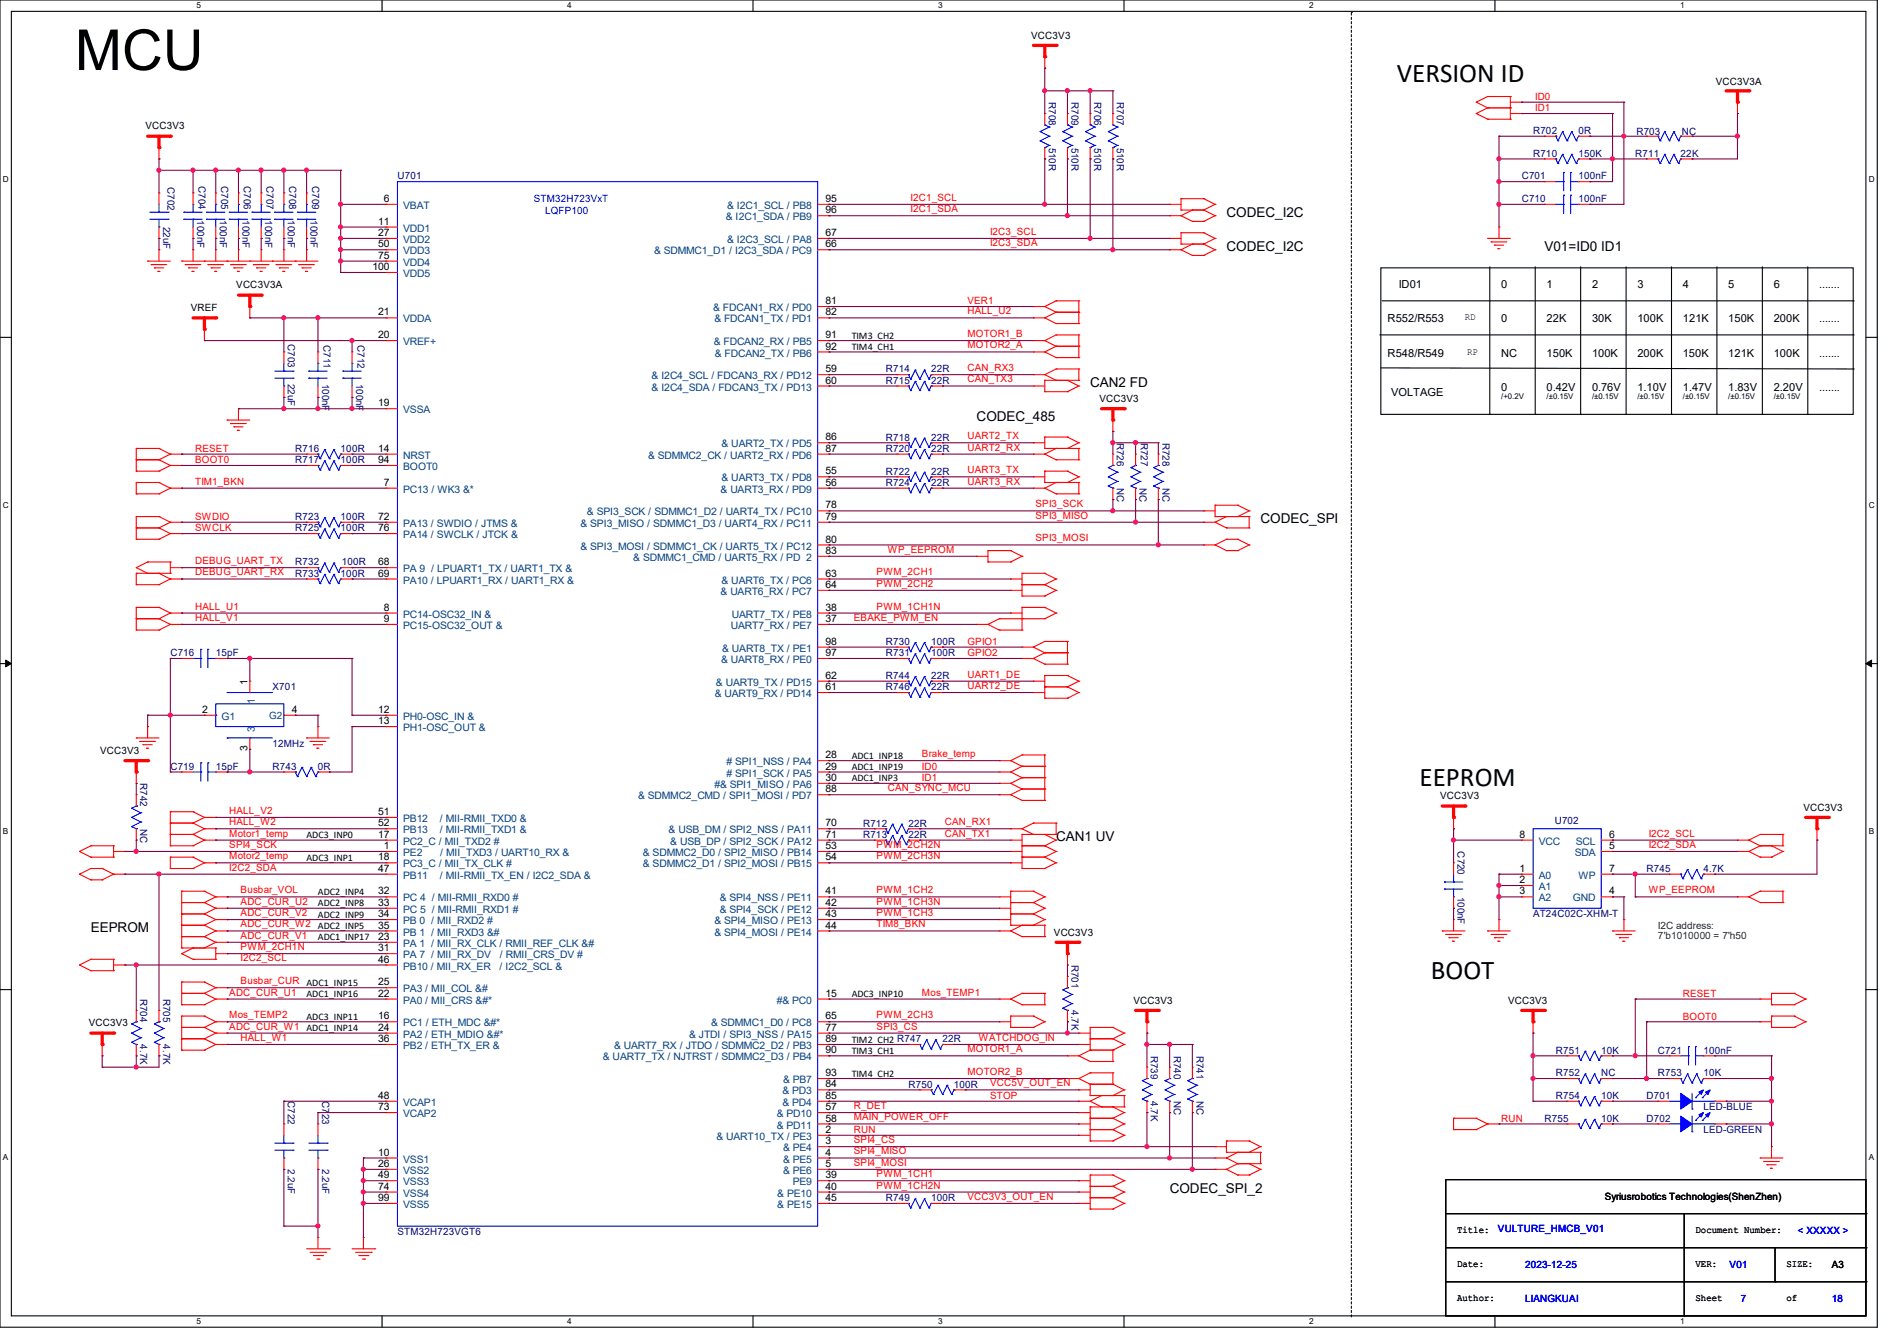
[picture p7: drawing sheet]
<svg xmlns="http://www.w3.org/2000/svg" width="297mm" height="210mm" viewBox="0 0 297 210" stroke-linecap="round" stroke-linejoin="round" font-family="sans-serif">
<defs><g id="words">
<text font-size="8.8" x="11.7" y="11">MCU</text>
<g font-size="4.2">
<text x="218.7" y="12.9">VERSION ID</text>
<text x="222.2" y="123.1">EEPROM</text>
<text x="224" y="153.4">BOOT</text>
</g>
<g font-size="2.1">
<text x="192" y="34">CODEC_I2C</text>
<text x="192" y="39.3">CODEC_I2C</text>
<text x="241.8" y="39.3">V01=ID0 ID1</text>
<text x="152.9" y="66">CODEC_485</text>
<text x="170.7" y="60.6">CAN2 FD</text>
<text x="197.4" y="82">CODEC_SPI</text>
<text x="165.4" y="131.7">CAN1 UV</text>
<text x="14.2" y="146">EEPROM</text>
<text x="183.1" y="186.9">CODEC_SPI_2</text>
</g>
<g font-size="1.7">
<text x="219" y="45.2">ID01</text>
<text x="235" y="45.2">0</text>
<text x="242.1" y="45.2">1</text>
<text x="249.3" y="45.2">2</text>
<text x="256.4" y="45.2">3</text>
<text x="263.5" y="45.2">4</text>
<text x="270.6" y="45.2">5</text>
<text x="277.7" y="45.2">6</text>
<text x="284.8" y="45.2">.......</text>
<text x="217.3" y="50.5">R552/R553</text>
<text x="235" y="50.5">0</text>
<text x="242.1" y="50.5">22K</text>
<text x="249.3" y="50.5">30K</text>
<text x="256.4" y="50.5">100K</text>
<text x="263.5" y="50.5">121K</text>
<text x="270.6" y="50.5">150K</text>
<text x="277.7" y="50.5">200K</text>
<text x="284.8" y="50.5">.......</text>
<text x="217.3" y="55.8">R548/R549</text>
<text x="235" y="55.8">NC</text>
<text x="242.1" y="55.8">150K</text>
<text x="249.3" y="55.8">100K</text>
<text x="256.4" y="55.8">200K</text>
<text x="263.5" y="55.8">150K</text>
<text x="270.6" y="55.8">121K</text>
<text x="277.7" y="55.8">100K</text>
<text x="284.8" y="55.8">.......</text>
<text x="217.8" y="62.1">VOLTAGE</text>
<text x="235" y="61.2">0</text>
<text x="242.1" y="61.2">0.42V</text>
<text x="249.3" y="61.2">0.76V</text>
<text x="256.4" y="61.2">1.10V</text>
<text x="263.5" y="61.2">1.47V</text>
<text x="270.6" y="61.2">1.83V</text>
<text x="277.7" y="61.2">2.20V</text>
<text x="284.8" y="61.2">.......</text>
</g>
<g font-size="1.6">
<text x="161.5" y="6.1">VCC3V3</text>
<text x="268.6" y="13.3">VCC3V3A</text>
<text x="22.8" y="20.3">VCC3V3</text>
<text x="59.2" y="35.2">11</text>
<text x="60.1" y="31.6">6</text>
<text x="129.2" y="31.6">95</text>
<text x="129.2" y="33.4">96</text>
<text x="59.2" y="37">27</text>
<text x="59.2" y="38.7">50</text>
<text x="59.2" y="40.5">75</text>
<text x="129.2" y="38.7">66</text>
<text x="129.2" y="37">67</text>
<text x="37" y="45.2">VCC3V3A</text>
<text x="58.3" y="42.3">100</text>
<text x="129.2" y="47.6">81</text>
<text x="29.9" y="48.7">VREF</text>
<text x="59.2" y="49.4">21</text>
<text x="59.2" y="53">20</text>
<text x="129.2" y="49.4">82</text>
<text x="129.2" y="53">91</text>
<text x="133.3" y="53">TIM3_CH2</text>
<text x="229.4" y="50.1">RD</text>
<text x="129.2" y="54.7">92</text>
<text x="129.2" y="58.3">59</text>
<text x="133.3" y="54.8">TIM4_CH1</text>
<text x="229.7" y="55.6">RP</text>
<text x="59.2" y="63.6">19</text>
<text x="129.2" y="60.1">60</text>
<text x="172.1" y="62.9">VCC3V3</text>
<text x="59.2" y="70.7">14</text>
<text x="129.2" y="69">86</text>
<text x="129.2" y="70.7">87</text>
<text x="59.2" y="72.5">94</text>
<text x="60.1" y="76.1">7</text>
<text x="129.2" y="74.3">55</text>
<text x="129.2" y="76.1">56</text>
<text x="59.2" y="81.4">72</text>
<text x="59.2" y="83.2">76</text>
<text x="129.2" y="79.6">78</text>
<text x="129.2" y="81.4">79</text>
<text x="59.2" y="88.5">68</text>
<text x="129.2" y="85">80</text>
<text x="129.2" y="86.7">83</text>
<text x="59.2" y="90.3">69</text>
<text x="60.1" y="95.6">8</text>
<text x="129.2" y="95.6">38</text>
<text x="129.2" y="90.3">63</text>
<text x="129.2" y="92.1">64</text>
<text x="60.1" y="97.4">9</text>
<text x="129.2" y="97.4">37</text>
<text x="129.2" y="101">98</text>
<text x="38.7" y="107.2" transform="rotate(-90 38.7 107.2)">1</text>
<text x="129.2" y="102.7">97</text>
<text x="129.2" y="106.3">62</text>
<text x="31.7" y="111.6">2</text>
<text x="45.7" y="111.6">4</text>
<text x="59.2" y="111.6">12</text>
<text x="59.2" y="113.4">13</text>
<text x="129.2" y="108.1">61</text>
<text x="15.7" y="118.1">VCC3V3</text>
<text x="38.7" y="117.7" transform="rotate(-90 38.7 117.7)">3</text>
<text x="129.2" y="118.7">28</text>
<text x="133.3" y="118.8">ADC1_INP18</text>
<text x="129.2" y="124.1">88</text>
<text x="129.2" y="120.5">29</text>
<text x="129.2" y="122.3">30</text>
<text x="133.3" y="120.6">ADC1_INP19</text>
<text x="133.3" y="122.4">ADC1_INP3</text>
<text x="225.5" y="125.2">VCC3V3</text>
<text x="48" y="131.3">ADC3_INP0</text>
<text x="59.2" y="127.6">51</text>
<text x="59.2" y="129.4">52</text>
<text x="59.2" y="131.2">17</text>
<text x="129.2" y="129.4">70</text>
<text x="129.2" y="131.2">71</text>
<text x="237.9" y="131.2">8</text>
<text x="251.9" y="131.2">6</text>
<text x="282.4" y="127">VCC3V3</text>
<text x="48" y="134.8">ADC3_INP1</text>
<text x="59.2" y="134.7">18</text>
<text x="59.2" y="136.5">47</text>
<text x="60.1" y="133">1</text>
<text x="129.2" y="133">53</text>
<text x="129.2" y="134.7">54</text>
<text x="237.9" y="136.5">1</text>
<text x="251.9" y="133">5</text>
<text x="251.9" y="136.5">7</text>
<text x="49.8" y="141.9">ADC2_INP8</text>
<text x="49.8" y="143.7">ADC2_INP9</text>
<text x="49.8" y="140.2">ADC2_INP4</text>
<text x="59.2" y="140.1">32</text>
<text x="59.2" y="141.9">33</text>
<text x="59.2" y="143.6">34</text>
<text x="129.2" y="140.1">41</text>
<text x="129.2" y="141.9">42</text>
<text x="129.2" y="143.6">43</text>
<text x="237.9" y="140.1">3</text>
<text x="237.9" y="138.3">2</text>
<text x="251.9" y="140.1">4</text>
<text x="49.8" y="147.3">ADC1_INP17</text>
<text x="59.2" y="147.2">23</text>
<text x="59.2" y="145.4">35</text>
<text x="59.2" y="149">31</text>
<text x="129.2" y="145.4">44</text>
<text x="165" y="146.5">VCC3V3</text>
<text x="59.2" y="154.3">25</text>
<text x="59.2" y="150.8">46</text>
<text x="13.9" y="160.7">VCC3V3</text>
<text x="48" y="159.7">ADC3_INP11</text>
<text x="48" y="156.2">ADC1_INP16</text>
<text x="59.2" y="159.6">16</text>
<text x="59.2" y="161.4">24</text>
<text x="59.2" y="156.1">22</text>
<text x="129.2" y="159.6">65</text>
<text x="129.2" y="161.4">77</text>
<text x="129.2" y="156.1">15</text>
<text x="133.3" y="156.2">ADC3_INP10</text>
<text x="177.5" y="157.2">VCC3V3</text>
<text x="236.1" y="157.2">VCC3V3</text>
<text x="59.2" y="163.2">36</text>
<text x="129.2" y="163.2">89</text>
<text x="129.2" y="165">90</text>
<text x="133.3" y="165.1">TIM3_CH1</text>
<text x="133.3" y="163.3">TIM2_CH2 R747</text>
<text x="59.2" y="172.1">48</text>
<text x="59.2" y="173.9">73</text>
<text x="129.2" y="170.3">84</text>
<text x="129.2" y="172.1">85</text>
<text x="129.2" y="168.5">93</text>
<text x="129.2" y="173.9">57</text>
<text x="133.3" y="168.6">TIM4_CH2</text>
<text x="129.2" y="177.4">2</text>
<text x="129.2" y="179.2">3</text>
<text x="129.2" y="175.6">58</text>
<text x="59.2" y="181">10</text>
<text x="59.2" y="182.8">26</text>
<text x="59.2" y="184.5">49</text>
<text x="129.2" y="181">4</text>
<text x="129.2" y="182.8">5</text>
<text x="129.2" y="184.5">39</text>
<text x="59.2" y="186.3">74</text>
<text x="59.2" y="188.1">99</text>
<text x="129.2" y="186.3">40</text>
<text x="129.2" y="188.1">45</text>
<text x="251.2" y="188">Syriusrobotics Technologies(ShenZhen)</text>
<text x="228.1" y="193.1">Title:</text>
<text x="265.5" y="193.1">Document Number:</text>
<text x="228.1" y="198.4">Date:</text>
<text x="228.1" y="203.7">Author:</text>
<text x="265.5" y="203.7">Sheet</text>
<text x="265.5" y="198.4">VER:</text>
<text x="279.7" y="203.7">of</text>
<text x="279.7" y="198.4">SIZE:</text>
<text x="286.8" y="198.6">A3</text>
</g>
<g font-size="1.6" fill="#000080">
<text x="164.2" y="16" transform="rotate(90 164.2 16)">R708</text>
<text x="167.8" y="16" transform="rotate(90 167.8 16)">R709</text>
<text x="171.3" y="16" transform="rotate(90 171.3 16)">R706</text>
<text x="174.9" y="16" transform="rotate(90 174.9 16)">R707</text>
<text x="164.2" y="23.1" transform="rotate(90 164.2 23.1)">510R</text>
<text x="167.8" y="23.1" transform="rotate(90 167.8 23.1)">510R</text>
<text x="171.3" y="23.1" transform="rotate(90 171.3 23.1)">510R</text>
<text x="174.9" y="23.1" transform="rotate(90 174.9 23.1)">510R</text>
<text x="240" y="21">R702</text>
<text x="247.1" y="21">0R</text>
<text x="256.2" y="21.2">R703</text>
<text x="263.3" y="21.2">NC</text>
<text x="26.2" y="29.3" transform="rotate(90 26.2 29.3)">C702</text>
<text x="31.1" y="29.2" transform="rotate(90 31.1 29.2)">C704</text>
<text x="34.6" y="29.2" transform="rotate(90 34.6 29.2)">C705</text>
<text x="38.2" y="29.2" transform="rotate(90 38.2 29.2)">C706</text>
<text x="41.7" y="29.2" transform="rotate(90 41.7 29.2)">C707</text>
<text x="45.3" y="29.2" transform="rotate(90 45.3 29.2)">C708</text>
<text x="48.9" y="29.2" transform="rotate(90 48.9 29.2)">C709</text>
<text x="62.2" y="28.1">U701</text>
<text x="238.3" y="28.1">C701</text>
<text x="240" y="24.6">R710</text>
<text x="247.1" y="24.6">150K</text>
<text x="247.1" y="28.1">100nF</text>
<text x="256" y="24.6">R711</text>
<text x="263.1" y="24.6">22K</text>
<text x="25.5" y="35.6" transform="rotate(90 25.5 35.6)">22uF</text>
<text x="30.9" y="34.5" transform="rotate(90 30.9 34.5)">100nF</text>
<text x="34.4" y="34.5" transform="rotate(90 34.4 34.5)">100nF</text>
<text x="38" y="34.5" transform="rotate(90 38 34.5)">100nF</text>
<text x="41.5" y="34.5" transform="rotate(90 41.5 34.5)">100nF</text>
<text x="45.1" y="34.5" transform="rotate(90 45.1 34.5)">100nF</text>
<text x="48.6" y="34.5" transform="rotate(90 48.6 34.5)">100nF</text>
<text x="238.3" y="31.7">C710</text>
<text x="247.1" y="31.7">100nF</text>
<text x="45.1" y="53.9" transform="rotate(90 45.1 53.9)">C703</text>
<text x="50.6" y="54.1" transform="rotate(90 50.6 54.1)">C711</text>
<text x="56" y="54.1" transform="rotate(90 56 54.1)">C712</text>
<text x="138.7" y="58.3">R714</text>
<text x="145.8" y="58.3">22R</text>
<text x="45.1" y="60.1" transform="rotate(90 45.1 60.1)">22uF</text>
<text x="50.4" y="60.1" transform="rotate(90 50.4 60.1)">100nF</text>
<text x="55.8" y="60.1" transform="rotate(90 55.8 60.1)">100nF</text>
<text x="138.7" y="60.1">R715</text>
<text x="145.8" y="60.1">22R</text>
<text x="46.2" y="70.8">R716</text>
<text x="53.3" y="70.8">100R</text>
<text x="138.7" y="70.8">R720</text>
<text x="138.7" y="69">R718</text>
<text x="145.8" y="70.8">22R</text>
<text x="145.8" y="69">22R</text>
<text x="174.9" y="69.3" transform="rotate(90 174.9 69.3)">R726</text>
<text x="178.6" y="69.3" transform="rotate(90 178.6 69.3)">R727</text>
<text x="182" y="69.3" transform="rotate(90 182 69.3)">R728</text>
<text x="46.2" y="72.6">R717</text>
<text x="53.3" y="72.6">100R</text>
<text x="138.7" y="76.1">R724</text>
<text x="138.7" y="74.3">R722</text>
<text x="145.8" y="76.1">22R</text>
<text x="145.8" y="74.3">22R</text>
<text x="174.9" y="76.4" transform="rotate(90 174.9 76.4)">NC</text>
<text x="178.4" y="76.5" transform="rotate(90 178.4 76.5)">NC</text>
<text x="182" y="76.4" transform="rotate(90 182 76.4)">NC</text>
<text x="46.2" y="81.4">R723</text>
<text x="46.2" y="83.2">R725</text>
<text x="53.3" y="81.4">100R</text>
<text x="53.3" y="83.2">100R</text>
<text x="46.2" y="88.6">R732</text>
<text x="53.5" y="88.6">100R</text>
<text x="46.2" y="90.3">R733</text>
<text x="53.3" y="90.3">100R</text>
<text x="138.7" y="101">R730</text>
<text x="145.8" y="101">100R</text>
<text x="26.7" y="102.8">C716</text>
<text x="33.8" y="102.8">15pF</text>
<text x="138.7" y="102.8">R731</text>
<text x="138.7" y="106.3">R744</text>
<text x="145.8" y="102.8">100R</text>
<text x="145.8" y="106.3">22R</text>
<text x="42.7" y="108.1">X701</text>
<text x="138.7" y="108.1">R746</text>
<text x="145.8" y="108.1">22R</text>
<text x="42.7" y="117">12MHz</text>
<text x="22" y="122.7" transform="rotate(90 22 122.7)">R742</text>
<text x="26.7" y="120.6">C719</text>
<text x="33.8" y="120.6">15pF</text>
<text x="42.7" y="120.6">R743</text>
<text x="49.8" y="120.6">0R</text>
<text x="22" y="129.8" transform="rotate(90 22 129.8)">NC</text>
<text x="135.1" y="129.5">R712</text>
<text x="135.1" y="131.2">R713</text>
<text x="142.2" y="129.5">22R</text>
<text x="142.2" y="131.2">22R</text>
<text x="243.4" y="129.1">U702</text>
<text x="228.2" y="133.3" transform="rotate(90 228.2 133.3)">C720</text>
<text x="257.8" y="136.6">R745</text>
<text x="266.7" y="136.6">4.7K</text>
<text x="228.2" y="140.5" transform="rotate(90 228.2 140.5)">100nF</text>
<text x="240" y="143.7">AT24C02C-XHM-T</text>
<text x="167.8" y="151.1" transform="rotate(90 167.8 151.1)">R701</text>
<text x="22" y="156.5" transform="rotate(90 22 156.5)">R704</text>
<text x="25.5" y="156.5" transform="rotate(90 25.5 156.5)">R705</text>
<text x="167.8" y="158.2" transform="rotate(90 167.8 158.2)">4.7K</text>
<text x="22" y="163.6" transform="rotate(90 22 163.6)">4.7K</text>
<text x="25.5" y="163.6" transform="rotate(90 25.5 163.6)">4.7K</text>
<text x="147.6" y="163.2">22R</text>
<text x="180.2" y="165.4" transform="rotate(90 180.2 165.4)">R739</text>
<text x="183.8" y="165.4" transform="rotate(90 183.8 165.4)">R740</text>
<text x="187.3" y="165.4" transform="rotate(90 187.3 165.4)">R741</text>
<text x="243.6" y="165">R751</text>
<text x="250.7" y="165">10K</text>
<text x="259.6" y="165">C721</text>
<text x="266.7" y="165">100nF</text>
<text x="45.1" y="172.5" transform="rotate(90 45.1 172.5)">C722</text>
<text x="50.4" y="172.5" transform="rotate(90 50.4 172.5)">C723</text>
<text x="142.2" y="170.3">R750</text>
<text x="149.3" y="170.3">100R</text>
<text x="180.2" y="172.5" transform="rotate(90 180.2 172.5)">4.7K</text>
<text x="183.8" y="172.5" transform="rotate(90 183.8 172.5)">NC</text>
<text x="187.3" y="172.5" transform="rotate(90 187.3 172.5)">NC</text>
<text x="243.6" y="168.6">R752</text>
<text x="243.6" y="172.1">R754</text>
<text x="250.7" y="168.6">NC</text>
<text x="250.7" y="172.1">10K</text>
<text x="257.8" y="172.1">D701</text>
<text x="259.6" y="168.6">R753</text>
<text x="266.7" y="168.6">10K</text>
<text x="266.7" y="173.9">LED-BLUE</text>
<text x="241.8" y="175.7">R755</text>
<text x="250.7" y="175.7">10K</text>
<text x="257.8" y="175.7">D702</text>
<text x="266.7" y="177.5">LED-GREEN</text>
<text x="45.1" y="183.1" transform="rotate(90 45.1 183.1)">2.2uF</text>
<text x="50.4" y="183.1" transform="rotate(90 50.4 183.1)">2.2uF</text>
<text x="138.7" y="188.1">R749</text>
<text x="145.8" y="188.1">100R</text>
<text x="62.2" y="193.5">STM32H723VGT6</text>
</g>
<g font-size="1.6" fill="#f00">
<text x="240.4" y="17.4">ID1</text>
<text x="240.4" y="15.7">ID0</text>
<text x="142.6" y="31.5">I2C1_SCL</text>
<text x="142.6" y="33.2">I2C1_SDA</text>
<text x="155" y="38.6">I2C3_SDA</text>
<text x="155" y="36.8">I2C3_SCL</text>
<text x="151.5" y="47.7">VER1</text>
<text x="151.5" y="52.8">MOTOR1_B</text>
<text x="151.5" y="49.2">HALL_U2</text>
<text x="151.5" y="59.9">CAN_TX3</text>
<text x="151.5" y="54.6">MOTOR2_A</text>
<text x="151.5" y="58.1">CAN_RX3</text>
<text x="30.6" y="70.8">RESET</text>
<text x="151.5" y="68.8">UART2_TX</text>
<text x="151.5" y="70.6">UART2_RX</text>
<text x="30.6" y="75.9">TIM1_BKN</text>
<text x="30.6" y="72.6">BOOT0</text>
<text x="151.5" y="74.1">UART3_TX</text>
<text x="151.5" y="75.9">UART3_RX</text>
<text x="30.6" y="81.4">SWDIO</text>
<text x="30.6" y="83.2">SWCLK</text>
<text x="162.1" y="81.2">SPI3_MISO</text>
<text x="162.1" y="79.5">SPI3_SCK</text>
<text x="30.6" y="88.3">DEBUG_UART_TX</text>
<text x="139" y="86.6">WP_EEPROM</text>
<text x="162.1" y="84.8">SPI3_MOSI</text>
<text x="30.6" y="90.1">DEBUG_UART_RX</text>
<text x="30.6" y="95.5">HALL_U1</text>
<text x="137.2" y="95.5">PWM_1CH1N</text>
<text x="137.2" y="90.1">PWM_2CH1</text>
<text x="137.2" y="91.9">PWM_2CH2</text>
<text x="30.6" y="97.2">HALL_V1</text>
<text x="133.7" y="97.2">EBAKE_PWM_EN</text>
<text x="151.5" y="101">GPIO1</text>
<text x="151.5" y="102.8">GPIO2</text>
<text x="151.5" y="106.1">UART1_DE</text>
<text x="151.5" y="107.9">UART2_DE</text>
<text x="144.4" y="118.6">Brake_temp</text>
<text x="139" y="123.9">CAN_SYNC_MCU</text>
<text x="144.4" y="122.3">ID1</text>
<text x="144.4" y="120.6">ID0</text>
<text x="35.9" y="131">Motor1_temp</text>
<text x="35.9" y="127.5">HALL_V2</text>
<text x="35.9" y="129.2">HALL_W2</text>
<text x="147.9" y="131">CAN_TX1</text>
<text x="147.9" y="129.2">CAN_RX1</text>
<text x="258.1" y="131">I2C2_SCL</text>
<text x="35.9" y="134.6">Motor2_temp</text>
<text x="35.9" y="132.8">SPI4_SCK</text>
<text x="35.9" y="136.4">I2C2_SDA</text>
<text x="137.2" y="132.8">PWM_2CH2N</text>
<text x="137.2" y="134.6">PWM_2CH3N</text>
<text x="258.1" y="132.8">I2C2_SDA</text>
<text x="37.7" y="141.7">ADC_CUR_U2</text>
<text x="37.7" y="143.5">ADC_CUR_V2</text>
<text x="37.7" y="139.9">Busbar_VOL</text>
<text x="137.2" y="139.9">PWM_1CH2</text>
<text x="137.2" y="141.7">PWM_1CH3N</text>
<text x="137.2" y="143.5">PWM_1CH3</text>
<text x="258.1" y="139.9">WP_EEPROM</text>
<text x="37.7" y="148.8">PWM_2CH1N</text>
<text x="37.7" y="145.2">ADC_CUR_W2 ADC2_INP5</text>
<text x="37.7" y="147">ADC_CUR_V1</text>
<text x="137.2" y="145.2">TIM8_BKN</text>
<text x="35.9" y="155.9">ADC_CUR_U1</text>
<text x="37.7" y="154.1">Busbar_CUR ADC1_INP15</text>
<text x="37.7" y="150.6">I2C2_SCL</text>
<text x="144.4" y="155.9">Mos_TEMP1</text>
<text x="35.9" y="161.2">ADC_CUR_W1 ADC1_INP14</text>
<text x="35.9" y="159.5">Mos_TEMP2</text>
<text x="137.2" y="161.2">SPI3_CS</text>
<text x="137.2" y="159.5">PWM_2CH3</text>
<text x="263.5" y="156.1">RESET</text>
<text x="263.5" y="159.7">BOOT0</text>
<text x="37.7" y="163">HALL_W1</text>
<text x="151.5" y="164.8">MOTOR1_A</text>
<text x="153.2" y="163">WATCHDOG_IN</text>
<text x="133.7" y="173.7">R_DET</text>
<text x="151.5" y="168.4">MOTOR2_B</text>
<text x="155" y="172.1">STOP</text>
<text x="155" y="170.1">VCC5V_OUT_EN</text>
<text x="133.7" y="179">SPI4_CS</text>
<text x="133.7" y="177.5">RUN</text>
<text x="133.7" y="175.5">MAIN_POWER_OFF</text>
<text x="235" y="175.7">RUN</text>
<text x="133.7" y="182.6">SPI4_MOSI</text>
<text x="133.7" y="180.8">SPI4_MISO</text>
<text x="137.2" y="184.4">PWM_1CH1</text>
<text x="137.2" y="186.1">PWM_1CH2N</text>
<text x="151.5" y="187.9">VCC3V3_OUT_EN</text>
</g>
<g font-size="1.6" fill="#004080">
<text x="63.1" y="32.7">VBAT</text>
<text x="113.7" y="34.5">&amp; I2C1_SDA / PB9</text>
<text x="113.8" y="32.7">&amp; I2C1_SCL / PB8</text>
<text x="63.1" y="36.3">VDD1</text>
<text x="63.1" y="38.1">VDD2</text>
<text x="63.1" y="39.8">VDD3</text>
<text x="63.1" y="41.6">VDD4</text>
<text x="102.4" y="39.8">&amp; SDMMC1_D1 / I2C3_SDA / PC9</text>
<text x="113.8" y="38.1">&amp; I2C3_SCL / PA8</text>
<text x="63.1" y="43.4">VDD5</text>
<text x="63.1" y="50.5">VDDA</text>
<text x="111.7" y="48.7">&amp; FDCAN1_RX / PD0</text>
<text x="111.8" y="50.5">&amp; FDCAN1_TX / PD1</text>
<text x="63.1" y="54.1">VREF+</text>
<text x="102" y="59.4">&amp; I2C4_SCL / FDCAN3_RX / PD12</text>
<text x="111.8" y="54.1">&amp; FDCAN2_RX / PB5</text>
<text x="111.9" y="55.8">&amp; FDCAN2_TX / PB6</text>
<text x="63.1" y="64.7">VSSA</text>
<text x="102" y="61.2">&amp; I2C4_SDA / FDCAN3_TX / PD13</text>
<text x="63.1" y="71.8">NRST</text>
<text x="101.5" y="71.8">&amp; SDMMC2_CK / UART2_RX / PD6</text>
<text x="113" y="70.1">&amp; UART2_TX / PD5</text>
<text x="63.1" y="77.2">PC13 / WK3 &amp;*</text>
<text x="63.1" y="73.6">BOOT0</text>
<text x="112.8" y="77.2">&amp; UART3_RX / PD9</text>
<text x="113" y="75.4">&amp; UART3_TX / PD8</text>
<text x="63.1" y="82.5">PA13 / SWDIO / JTMS &amp;</text>
<text x="90.9" y="82.5">&amp; SPI3_MISO / SDMMC1_D3 / UART4_RX / PC11</text>
<text x="91.9" y="80.7">&amp; SPI3_SCK / SDMMC1_D2 / UART4_TX / PC10</text>
<text x="63.1" y="84.3">PA14 / SWCLK / JTCK &amp;</text>
<text x="63.1" y="89.6">PA 9 / LPUART1_TX / UART1_TX &amp;</text>
<text x="90.9" y="86.1">&amp; SPI3_MOSI / SDMMC1_CK / UART5_TX / PC12</text>
<text x="99.1" y="87.8">&amp; SDMMC1_CMD / UART5_RX / PD 2</text>
<text x="63.1" y="91.4">PA10 / LPUART1_RX / UART1_RX &amp;</text>
<text x="112.8" y="93.2">&amp; UART6_RX / PC7</text>
<text x="113" y="91.4">&amp; UART6_TX / PC6</text>
<text x="63.1" y="96.7">PC14-OSC32_IN &amp;</text>
<text x="63.1" y="98.5">PC15-OSC32_OUT &amp;</text>
<text x="114.4" y="98.5">UART7_RX / PE7</text>
<text x="114.6" y="96.7">UART7_TX / PE8</text>
<text x="112.1" y="107.4">&amp; UART9_TX / PD15</text>
<text x="112.9" y="103.8">&amp; UART8_RX / PE0</text>
<text x="113.1" y="102.1">&amp; UART8_TX / PE1</text>
<text x="34.7" y="112.7">G1</text>
<text x="39.9" y="110.2" transform="rotate(-90 39.9 110.2)">1</text>
<text x="42.1" y="112.6">G2</text>
<text x="63.1" y="112.7">PH0-OSC_IN &amp;</text>
<text x="111.9" y="109.2">&amp; UART9_RX / PD14</text>
<text x="39.9" y="114.7" transform="rotate(-90 39.9 114.7)">3</text>
<text x="63.1" y="114.5">PH1-OSC_OUT &amp;</text>
<text x="113.7" y="119.8"># SPI1_NSS / PA4</text>
<text x="99.9" y="125.2">&amp; SDMMC2_CMD / SPI1_MOSI / PD7</text>
<text x="111.8" y="123.4">#&amp; SPI1_MISO / PA6</text>
<text x="113.7" y="121.6"># SPI1_SCK / PA5</text>
<text x="63.1" y="128.7">PB12</text>
<text x="63.1" y="130.5">PB13</text>
<text x="68.9" y="128.7">/ MII-RMII_TXD0 &amp;</text>
<text x="68.9" y="130.5">/ MII-RMII_TXD1 &amp;</text>
<text x="104.7" y="130.5">&amp; USB_DM / SPI2_NSS / PA11</text>
<text x="63.1" y="132.3">PC2_C / MII_TXD2 #</text>
<text x="63.1" y="134.1">PE2</text>
<text x="63.1" y="135.8">PC3_C / MII_TX_CLK #</text>
<text x="63.1" y="137.6">PB11</text>
<text x="68.9" y="137.6">/ MII-RMII_TX_EN / I2C2_SDA &amp;</text>
<text x="68.9" y="134.1">/ MII_TXD3 / UART10_RX &amp;</text>
<text x="100.7" y="134.1">&amp; SDMMC2_D0 / SPI2_MISO / PB14</text>
<text x="100.7" y="135.8">&amp; SDMMC2_D1 / SPI2_MOSI / PB15</text>
<text x="104.9" y="132.3">&amp; USB_DP / SPI2_SCK / PA12</text>
<text x="240.9" y="137.6">A0</text>
<text x="240.9" y="132.3">VCC</text>
<text x="246.5" y="134.1">SDA</text>
<text x="246.7" y="132.3">SCL</text>
<text x="247.1" y="137.6">WP</text>
<text x="63.1" y="141.2">PC 4 / MII-RMII_RXD0 #</text>
<text x="63.1" y="143">PC 5 / MII-RMII_RXD1 #</text>
<text x="112.7" y="141.2">&amp; SPI4_NSS / PE11</text>
<text x="112.7" y="143">&amp; SPI4_SCK / PE12</text>
<text x="240.9" y="141.2">A2</text>
<text x="240.9" y="139.4">A1</text>
<text x="246.2" y="141.2">GND</text>
<text x="63.1" y="148.3">PA 1 / MII_RX_CLK / RMII_REF_CLK &amp;#</text>
<text x="63.1" y="144.7">PB 0 / MII_RXD2 #</text>
<text x="63.1" y="146.5">PB 1 / MII_RXD3 &amp;#</text>
<text x="111.8" y="144.7">&amp; SPI4_MISO / PE13</text>
<text x="111.8" y="146.5">&amp; SPI4_MOSI / PE14</text>
<text x="63.1" y="155.4">PA3 / MII_COL &amp;#</text>
<text x="63.1" y="151.9">PB10 / MII_RX_ER</text>
<text x="63.1" y="150.1">PA 7 / MII_RX_DV</text>
<text x="78.2" y="151.9">/ I2C2_SCL &amp;</text>
<text x="78.3" y="150.1">/ RMII_CRS_DV #</text>
<text x="63.1" y="160.7">PC1 / ETH_MDC &amp;#*</text>
<text x="63.1" y="157.2">PA0 / MII_CRS &amp;#*</text>
<text x="111.3" y="160.7">&amp; SDMMC1_D0 / PC8</text>
<text x="121.6" y="157.2">#&amp; PC0</text>
<text x="63.1" y="162.5">PA2 / ETH_MDIO &amp;#*</text>
<text x="63.1" y="164.3">PB2 / ETH_TX_ER &amp;</text>
<text x="94.4" y="166.1">&amp; UART7_TX / NJTRST / SDMMC2_D3 / PB4</text>
<text x="96.1" y="164.3">&amp; UART7_RX / JTDO / SDMMC2_D2 / PB3</text>
<text x="107.9" y="162.5">&amp; JTDI / SPI3_NSS / PA15</text>
<text x="63.1" y="173.2">VCAP1</text>
<text x="122.5" y="171.4">&amp; PD3</text>
<text x="122.5" y="173.2">&amp; PD4</text>
<text x="122.6" y="169.6">&amp; PB7</text>
<text x="63.1" y="175">VCAP2</text>
<text x="112.2" y="178.5">&amp; UART10_TX / PE3</text>
<text x="121.6" y="175">&amp; PD10</text>
<text x="121.6" y="176.7">&amp; PD11</text>
<text x="63.1" y="182.1">VSS1</text>
<text x="63.1" y="183.9">VSS2</text>
<text x="63.1" y="185.6">VSS3</text>
<text x="122.6" y="180.3">&amp; PE4</text>
<text x="122.6" y="182.1">&amp; PE5</text>
<text x="122.6" y="183.9">&amp; PE6</text>
<text x="124.1" y="185.6">PE9</text>
<text x="63.1" y="187.4">VSS4</text>
<text x="63.1" y="189.2">VSS5</text>
<text x="121.7" y="187.4">&amp; PE10</text>
<text x="121.7" y="189.2">&amp; PE15</text>
</g>
<g font-size="1.6" fill="#00f">
<text x="83.6" y="31.7">STM32H723VxT</text>
<text x="85.3" y="33.4">LQFP100</text>
<text x="234.5" y="192.9">VULTURE_HMCB_V01</text>
<text x="281.5" y="193.3">&lt; XXXXX &gt;</text>
<text x="238.8" y="204">LIANGKUAI</text>
<text x="238.8" y="198.6">2023-12-25</text>
<text x="270.8" y="198.6">V01</text>
<text x="272.6" y="204">7</text>
<text x="286.8" y="204">18</text>
</g>
<g font-size="1.6" fill="#008000">
<text x="259.6" y="145.5">I2C address:</text>
<text x="259.6" y="147.1">7'b1010000 = 7'h50</text>
</g>
<g font-size="1.3">
<text x="30.8" y="1.3">5</text>
<text x="88.8" y="1.3">4</text>
<text x="146.9" y="1.3">3</text>
<text x="205" y="1.3">2</text>
<text x="263.1" y="1.3">1</text>
<text x=".5" y="28.4">D</text>
<text x="292.6" y="28.4">D</text>
<text x=".5" y="79.5">C</text>
<text x="292.6" y="79.5">C</text>
<text x=".5" y="130.6">B</text>
<text x="292.6" y="130.6">B</text>
<text x=".5" y="181.7">A</text>
<text x="292.6" y="181.7">A</text>
<text x="30.8" y="207.4">5</text>
<text x="88.8" y="207.4">4</text>
<text x="146.9" y="207.4">3</text>
<text x="205" y="207.4">2</text>
<text x="263.1" y="207.4">1</text>
</g>
<g font-size="1.2">
<text x="235" y="62.5">/+0.2V</text>
<text x="242.1" y="62.5">/±0.15V</text>
<text x="249.3" y="62.5">/±0.15V</text>
<text x="256.4" y="62.5">/±0.15V</text>
<text x="263.5" y="62.5">/±0.15V</text>
<text x="270.6" y="62.5">/±0.15V</text>
<text x="277.7" y="62.5">/±0.15V</text>
</g>
</g></defs>
<path d="M0 0h293.9v207.9h-293.9zM1.8 1.8h290.3v204.3h-290.3z" fill="none" stroke="#000" stroke-width=".17"/>
<g fill="#fff">
<path d="M30.8 .2h.7v1.4h-.7z"/>
<path d="M30.8 206.2h.7v1.4h-.7z"/>
</g>
<path d="M59.8 0v1.8M59.8 206.1v1.8" fill="none" stroke="#000" stroke-width=".17"/>
<g fill="#fff">
<path d="M88.8 .2h.7v1.4h-.7z"/>
<path d="M88.8 206.2h.7v1.4h-.7z"/>
</g>
<path d="M117.9 0v1.8M117.9 206.1v1.8" fill="none" stroke="#000" stroke-width=".17"/>
<g fill="#fff">
<path d="M146.9 .2h.7v1.4h-.7z"/>
<path d="M146.9 206.2h.7v1.4h-.7z"/>
</g>
<path d="M176 0v1.8M176 206.1v1.8" fill="none" stroke="#000" stroke-width=".17"/>
<g fill="#fff">
<path d="M205 .2h.7v1.4h-.7z"/>
<path d="M205 206.2h.7v1.4h-.7z"/>
</g>
<path d="M234.1 0v1.8M234.1 206.1v1.8" fill="none" stroke="#000" stroke-width=".17"/>
<g fill="#fff">
<path d="M263.1 .2h.6v1.4h-.6z"/>
<path d="M263.1 206.2h.6v1.4h-.6z"/>
<path d="M.5 27.3h.9v1.4h-.9z"/>
<path d="M292.6 27.3h.9v1.4h-.9z"/>
<path d="M.5 78.4h.9v1.4h-.9z"/>
<path d="M292.6 78.4h.9v1.4h-.9z"/>
</g>
<path d="M0 52.8h1.8M292.1 52.8h1.8" fill="none" stroke="#000" stroke-width=".17"/>
<g fill="#fff">
<path d="M.5 129.5h.8v1.4h-.8z"/>
<path d="M292.6 129.5h.8v1.4h-.8z"/>
</g>
<path d="M0 103.9h1.8M292.1 103.9h1.8" fill="none" stroke="#000" stroke-width=".17"/>
<path d="M.9 103.4l.9 .5-.9 .5zM292.1 103.9l.9-.5v1z" fill="#000" stroke="#000" stroke-width=".16"/>
<g fill="#fff">
<path d="M.5 180.5h.8v1.4h-.8z"/>
<path d="M292.6 180.5h.8v1.4h-.8z"/>
</g>
<g fill="none" stroke="#000" stroke-width=".17">
<path d="M216 52.5h74.2M216.2 42h74v22.9h-74zM216.2 57.6l74 .2M216.4 47.1h73.8M233.3 41.8v23.1M240.4 41.8v23.1M247.5 41.8v23.1M254.6 41.8v23.1M261.7 41.8v23.1M268.8 41.8v23.1M275.9 41.8v23.1M283 41.8v23.1"/>
<path d="M290.2 57.8h.1M290.2 52.5h.1M290.2 47.1h.1M233.3 64.9h.1M240.4 64.9h.1M247.5 64.9h.1M254.6 64.9h.1M261.7 64.9h.1M268.8 64.9h.1M275.9 64.9h.1M283 64.9h.1M0 155h1.8"/>
<path d="M292.1 155h1.8"/>
</g>
<path d="M211.6 1.9h.1M211.6 206.2v-204.3" fill="none" stroke="#000" stroke-width=".17" stroke-dasharray=".3"/>
<path d="M272 14.2v1.8" fill="none" stroke="#f00" stroke-width=".51"/>
<circle cx="272" cy="16" r=".25" fill="#f00"/>
<path d="M270.3 14.2h3.5" fill="none" stroke="#f00" stroke-width=".51"/>
<circle cx="273.8" cy="14.2" r=".25" fill="#f00"/>
<g fill="none" stroke="#f00" stroke-width=".17">
<path d="M231.1 16h.1M231.1 17.8h.1M231.1 16l1.8 .9M231.1 17.8l1.8 .9M232.9 15.1h.1M232.9 16.9h.1M232.9 18.7h.1M232.9 15.1l-1.8 .9M232.9 15.1h3.6M232.9 16.9h3.6M232.9 16.9l-1.8 .9M232.9 18.7h3.6"/>
<path d="M236.5 15.1h.1M236.5 16.9h.1M236.5 18.7h.1M236.5 16h1.8M236.5 15.1v3.6M236.5 17.8h1.8M238.3 16h.1M238.3 17.8h.1M272 17.8h.1M272 16v1.8M183.1 37.3h.1M183.1 39.1h.1"/>
<path d="M183.1 37.3h1.8M183.1 39.1h1.8M184.9 36.4h.1M184.9 38.2h.1M184.9 39.1h.1M184.9 36.4h3.6M184.9 36.4v1.8M184.9 38.2h3.6M184.9 39.1l1.8 .9M186.7 38.2h.1M186.7 38.2l-1.8 .9M188.5 36.4h.1"/>
<path d="M188.5 38.2h.1M188.5 36.4l1.7 .9M188.5 38.2l1.7 .9M190.2 37.3h.1M190.2 39.1h.1M190.2 37.3l-1.7 .9M190.2 39.1l-1.7 .9M161.8 58.7h.1M161.8 58.7h1.8M163.6 59.6h.1M163.6 58.7h.1M163.6 59.6h5.3"/>
<path d="M163.6 59.6v1.7M163.6 58.7l1.8 .9M165.4 57.8h.1M165.4 59.6h.1M165.4 57.8l-1.8 .9M165.4 57.8h3.5M167.1 59.6h.1M167.1 59.6l1.8 .9M168.9 57.8h.1M168.9 59.6h.1M168.9 57.8v1.8M186.7 40h.1"/>
<path d="M186.7 40h1.8M188.5 40h.1M21.3 75.6h.1M21.3 77.3h.1M21.3 70.2h.1M21.3 72h.1M21.3 70.2v1.8M21.3 75.6v1.7M21.3 75.6h3.6M21.3 77.3h3.6M21.3 70.2h3.6M21.3 72h3.6"/>
<path d="M24.9 75.6h.1M24.9 77.3h.1M24.9 70.2h.1M24.9 72h.1M24.9 75.6l1.8 .9M24.9 70.2l1.8 .9M26.7 76.5h.1M26.7 71.1h.1M26.7 76.5h1.7M26.7 76.5l-1.8 .8M26.7 71.1h1.7M26.7 71.1l-1.8 .9"/>
<path d="M28.4 76.5h.1M28.4 71.1h.1M161.8 60.5h.1M161.8 60.5h1.8M163.6 61.3h.1M163.6 61.3h3.5M167.1 61.3h.1M168.9 60.5h.1M168.9 60.5l-1.8 .8M21.3 80.9h.1M21.3 82.7h.1M21.3 84.5h.1"/>
<path d="M21.3 80.9h3.6M21.3 80.9v3.6M21.3 82.7h3.6M21.3 84.5h3.6M24.9 80.9h.1M24.9 82.7h.1M24.9 84.5h.1M24.9 80.9l1.8 .9M24.9 82.7l1.8 .9M26.7 81.8h.1M26.7 83.6h.1M26.7 81.8h1.7"/>
<path d="M26.7 81.8l-1.8 .9M26.7 83.6h1.7M26.7 83.6l-1.8 .9M28.4 81.8h.1M28.4 83.6h.1M158.2 96h.1M158.2 96h1.8M160 95.1h.1M160 96.9h.1M160 95.1h3.6M160 95.1v1.8M160 96.9h3.6"/>
<path d="M163.6 95.1h.1M163.6 96.9h.1M163.6 95.1l1.8 .9M165.4 96h.1M165.4 96l-1.8 .9M158.2 139.6h.1M158.2 139.6h3.6M158.2 139.6v5.3M161.8 139.6h.1M161.8 139.6l1.8 .9M156.5 140.5h.1M156.5 144h.1"/>
<path d="M156.5 142.2h.1M156.5 140.5h1.7M156.5 144h1.7M156.5 142.2h1.7M158.2 141.4h.1M158.2 143.1h.1M158.2 144.9h.1M158.2 141.4h3.6M158.2 143.1h3.6M158.2 144.9h3.6M161.8 141.4h.1M161.8 143.1h.1"/>
<path d="M161.8 144.9h.1M161.8 143.1l1.8 .9M161.8 141.4l1.8 .8M163.6 140.5h.1M163.6 144h.1M163.6 142.2h.1M163.6 140.5l-1.8 .9M163.6 144l-1.8 .9M163.6 142.2l-1.8 .9M168.9 186.7h.1M168.9 184.9h.1M168.9 186.7h1.8"/>
<path d="M168.9 184.9h1.8M170.7 185.8h.1M170.7 187.6h.1M170.7 184h.1M170.7 185.8h3.5M170.7 184v3.6M170.7 187.6h3.5M170.7 184h3.5M174.2 185.8h.1M174.2 187.6h.1M174.2 184h.1M174.2 185.8l1.8 .9"/>
<path d="M174.2 184l1.8 .9M176 186.7h.1M176 184.9h.1M176 186.7l-1.8 .9M176 184.9l-1.8 .9"/>
</g>
<path d="M24.9 21.3v1.8" fill="none" stroke="#f00" stroke-width=".51"/>
<circle cx="24.9" cy="23.1" r=".25" fill="#f00"/>
<path d="M23.1 21.3h3.6" fill="none" stroke="#f00" stroke-width=".51"/>
<circle cx="26.7" cy="21.3" r=".25" fill="#f00"/>
<path d="M24.9 24.9h.1M24.9 23.1v1.8" fill="none" stroke="#f00" stroke-width=".17"/>
<path d="M39.1 46.2v1.8" fill="none" stroke="#f00" stroke-width=".51"/>
<circle cx="39.1" cy="48" r=".25" fill="#f00"/>
<path d="M37.3 46.2h3.6" fill="none" stroke="#f00" stroke-width=".51"/>
<circle cx="40.9" cy="46.2" r=".25" fill="#f00"/>
<path d="M39.1 49.8h.1M39.1 48v1.8" fill="none" stroke="#f00" stroke-width=".17"/>
<path d="M32 49.8v1.8" fill="none" stroke="#f00" stroke-width=".51"/>
<circle cx="32" cy="51.6" r=".25" fill="#f00"/>
<path d="M30.2 49.8h3.6" fill="none" stroke="#f00" stroke-width=".51"/>
<circle cx="33.8" cy="49.8" r=".25" fill="#f00"/>
<g fill="none" stroke="#f00" stroke-width=".17">
<path d="M32 53.3h.1M32 51.6v1.7M277.4 159.1h.1M277.4 159.1h3.5M277.4 159.1v1.8M280.9 159.1h.1M280.9 159.1l1.8 .9M275.6 160h.1M275.6 160h1.8M277.4 160.9h.1M277.4 160.9h3.5M280.9 160.9h.1"/>
<path d="M282.7 160h.1M282.7 160l-1.8 .9M55.1 195.6h3.6M55.7 196.1h2.4M56.2 196.6h1.4M56.7 197.2h.4M56.9 193.8h.1M56.9 193.8v1.8M57.1 197.2h.1M57.6 196.6h.1M58.1 196.1h.1M58.7 195.6h.1"/>
</g>
<path d="M240 158.2v1.8" fill="none" stroke="#f00" stroke-width=".51"/>
<circle cx="240" cy="160" r=".25" fill="#f00"/>
<path d="M238.3 158.2h3.5" fill="none" stroke="#f00" stroke-width=".51"/>
<circle cx="241.8" cy="158.2" r=".25" fill="#f00"/>
<g fill="none" stroke="#f00" stroke-width=".17">
<path d="M225.8 145.8h.1M225.8 145.8h3.6M226.4 146.3h.1M226.4 146.3h2.4M226.9 146.9h.1M226.9 146.9h1.4M227.4 147.4h.1M227.4 147.4h.4M227.6 144h.1M227.6 144v1.8M275.6 156.5h.1M275.6 156.5h1.8"/>
<path d="M277.4 155.6h.1M277.4 157.4h.1M277.4 155.6v1.8M277.4 155.6h3.5M277.4 157.4h3.5M280.9 155.6h.1M280.9 157.4h.1M280.9 155.6l1.8 .9M282.7 156.5h.1M282.7 156.5l-1.8 .9M227.6 176.9h.1M227.6 175.1h.1"/>
<path d="M227.6 176.9h3.5M227.6 175.1v1.8M227.6 175.1h3.5M231.1 176.9h.1M231.1 175.1h.1M231.1 175.1l1.8 .9M232.9 176h.1M232.9 176h1.8M232.9 176l-1.8 .9M234.7 176h.1M240 161.8h.1M240 160v1.8"/>
<path d="M277.4 179.6h.1M277.4 179.6v1.8M275.6 181.4h.1M275.6 181.4h3.5M276.1 181.9h.1M276.1 181.9h2.5M276.6 182.4h.1M276.6 182.4h1.5M277.2 183h.1M277.2 183h.3"/>
</g>
<path d="M227.6 126.2v1.8" fill="none" stroke="#f00" stroke-width=".51"/>
<circle cx="227.6" cy="128" r=".25" fill="#f00"/>
<path d="M225.8 126.2h3.6" fill="none" stroke="#f00" stroke-width=".51"/>
<circle cx="229.4" cy="126.2" r=".25" fill="#f00"/>
<path d="M227.6 129.8h.1M227.6 128v1.8M232.9 145.8h.1M232.9 145.8h3.6M233.5 146.3h.1M233.5 146.3h2.4M234 146.9h.1M234 146.9h1.4M234.5 147.4h.1M234.5 147.4h.4M234.7 144h.1M234.7 144v1.8" fill="none" stroke="#f00" stroke-width=".17"/>
<path d="M284.5 128v1.8" fill="none" stroke="#f00" stroke-width=".51"/>
<circle cx="284.5" cy="129.8" r=".25" fill="#f00"/>
<path d="M282.7 128h3.6" fill="none" stroke="#f00" stroke-width=".51"/>
<circle cx="286.3" cy="128" r=".25" fill="#f00"/>
<g fill="none" stroke="#f00" stroke-width=".17">
<path d="M183.1 33.8h.1M183.1 32h.1M183.1 33.8h1.8M183.1 32h1.8M184.9 33.8h.1M184.9 32.9h.1M184.9 31.1h.1M184.9 32.9h3.6M184.9 33.8l1.8 .9M184.9 31.1v1.8M184.9 31.1h3.6M186.7 32.9h.1"/>
<path d="M186.7 34.7h.1M186.7 32.9l-1.8 .9M186.7 34.7h1.8M188.5 32.9h.1M188.5 34.7h.1M188.5 31.1h.1M188.5 32.9l1.7 .9M188.5 31.1l1.7 .9M190.2 33.8h.1M190.2 32h.1M190.2 33.8l-1.7 .9M190.2 32l-1.7 .9"/>
<path d="M161.8 55.1h.1M161.8 53.3h.1M161.8 49.8h.1M161.8 55.1h1.8M161.8 53.3h1.8M161.8 49.8h1.8M163.6 55.1h.1M163.6 53.3h.1M163.6 49.8h.1M163.6 55.1l1.8 .9M163.6 53.3l1.8 .9M163.6 49.8l1.8 .9"/>
<path d="M165.4 54.2h.1M165.4 56h.1M165.4 52.5h.1M165.4 48.9h.1M165.4 50.7h.1M165.4 54.2l-1.8 .9M165.4 54.2h3.5M165.4 56h3.5M165.4 52.5l-1.8 .8M165.4 52.5h3.5M165.4 48.9l-1.8 .9M165.4 48.9h3.5"/>
<path d="M165.4 50.7h3.5M168.9 54.2h.1M168.9 56h.1M168.9 52.5h.1M168.9 48.9h.1M168.9 50.7h.1M168.9 48.9v1.8M168.9 52.5v3.5M21.3 72h.1M21.3 73.8h.1M21.3 72v1.8M21.3 72h3.6"/>
<path d="M21.3 73.8h3.6M24.9 72h.1M24.9 73.8h.1M24.9 72l1.8 .9M26.7 72.9h.1M26.7 72.9h1.7M26.7 72.9l-1.8 .9M28.4 72.9h.1M190.2 79.1h.1M190.2 79.1v1.8M190.2 79.1h3.6M193.8 79.1h.1"/>
<path d="M193.8 79.1l1.8 .9M21.3 89.8h.1M21.3 91.6h.1M21.3 88.9h.1M21.3 95.1h.1M21.3 96.9h.1M21.3 98.7h.1M21.3 91.6h3.6M21.3 89.8h5.4M21.3 89.8v1.8M21.3 95.1v3.6M21.3 88.9l1.8 .9"/>
<path d="M21.3 95.1h3.6M21.3 96.9h3.6M21.3 98.7h3.6M23.1 89.8h.1M23.1 88h.1M23.1 88l-1.8 .9M23.1 88h3.6M24.9 89.8h.1M24.9 91.6h.1M24.9 95.1h.1M24.9 96.9h.1M24.9 98.7h.1"/>
<path d="M24.9 89.8l1.8 .9M24.9 95.1l1.8 .9M24.9 96.9l1.8 .9M26.7 90.7h.1M26.7 89.8h.1M26.7 88h.1M26.7 96h.1M26.7 97.8h.1M26.7 90.7h1.7M26.7 88v1.8M26.7 90.7l-1.8 .9M26.7 88.9h1.7"/>
<path d="M26.7 96h1.7M26.7 96l-1.8 .9M26.7 97.8h1.7M26.7 97.8l-1.8 .9M28.4 90.7h.1M28.4 88.9h.1M28.4 96h.1M28.4 97.8h.1M152.9 87.1h.1M152.9 87.1h1.8M154.7 86.2h.1M154.7 88h.1"/>
<path d="M154.7 86.2h3.5M154.7 88h3.5M154.7 86.2v1.8M158.2 92.5h.1M158.2 90.7h.1M158.2 86.2h.1M158.2 88h.1M158.2 92.5h1.8M158.2 90.7h1.8M158.2 86.2l1.8 .9M160 91.6h.1M160 93.3h.1"/>
<path d="M160 89.8h.1M160 87.1h.1M160 91.6h3.6M160 89.8v3.5M160 93.3h3.6M160 89.8h3.6M160 87.1l-1.8 .9M163.6 91.6h.1M163.6 93.3h.1M163.6 89.8h.1M163.6 91.6l1.8 .9M163.6 89.8l1.8 .9"/>
<path d="M165.4 92.5h.1M165.4 90.7h.1M165.4 92.5l-1.8 .8M165.4 90.7l-1.8 .9M188.5 81.8h.1M188.5 85.3h.1M188.5 80h.1M188.5 81.8h1.7M188.5 85.3h1.7M188.5 80h1.7M190.2 81.8h.1M190.2 85.3h.1"/>
<path d="M190.2 80.9h.1M190.2 81.8l1.8 .9M190.2 80.9h5.4M190.2 85.3l1.8 .9M192 80.9h.1M192 82.7h.1M192 84.5h.1M192 86.2h.1M192 80.9l-1.8 .9M192 82.7h3.6M192 84.5l-1.8 .8M192 84.5h1.8"/>
<path d="M192 86.2h1.8M193.8 84.5h.1M193.8 86.2h.1M193.8 80.9h.1M193.8 84.5l1.8 .8M195.6 80.9h.1M195.6 82.7h.1M195.6 85.3h.1M195.6 80h.1M195.6 80.9v1.8M195.6 85.3l-1.8 .9M195.6 80l-1.8 .9"/>
<path d="M156.5 119.1h.1M156.5 119.1h1.7M158.2 119.1h.1M158.2 119.1l1.8 .9M160 118.2h.1M160 118.2l-1.8 .9M160 118.2h3.6M163.6 118.2h.1M163.6 118.2v7.1M12.4 133.3h.1M12.4 133.3l1.8 .9M14.2 132.5h.1"/>
<path d="M14.2 134.2h.1M14.2 132.5h3.6M14.2 134.2h3.6M14.2 132.5l-1.8 .8M17.8 132.5h.1M17.8 134.2h.1M17.8 133.3h1.8M17.8 132.5v1.7M19.6 133.3h.1M26.7 130.7h.1M26.7 132.5h.1M26.7 136h.1"/>
<path d="M26.7 134.2h.1M26.7 128.9h.1M26.7 127.1h.1M26.7 130.7h3.5M26.7 132.5h3.5M26.7 134.2h3.5M26.7 136h3.5M26.7 128.9h3.5M26.7 127.1v5.4M26.7 134.2v1.8M26.7 127.1h3.5M30.2 130.7h.1"/>
<path d="M30.2 132.5h.1M30.2 136h.1M30.2 134.2h.1M30.2 128.9h.1M30.2 127.1h.1M30.2 130.7l1.8 .9M30.2 134.2l1.8 .9M30.2 128.9l1.8 .9M30.2 127.1l1.8 .9M32 131.6h.1M32 135.1h.1M32 129.8h.1"/>
<path d="M32 128h.1M32 131.6h1.8M32 135.1h1.8M32 129.8h1.8M32 131.6l-1.8 .9M32 135.1l-1.8 .9M32 129.8l-1.8 .9M32 128h1.8M32 128l-1.8 .9M33.8 131.6h.1M33.8 135.1h.1M33.8 129.8h.1"/>
<path d="M33.8 128h.1M156.5 122.7h.1M156.5 120.9h.1M156.5 124.5h.1M156.5 122.7h1.7M156.5 120.9h1.7M156.5 124.5h1.7M158.2 135.1h.1M158.2 133.3h.1M158.2 131.6h.1M158.2 129.8h.1M158.2 122.7h.1"/>
<path d="M158.2 120.9h.1M158.2 124.5h.1M158.2 131.6h1.8M158.2 133.3h1.8M158.2 135.1h1.8M158.2 129.8h1.8M158.2 122.7l1.8 .9M158.2 120.9l1.8 .9M158.2 124.5l1.8 .8M160 136h.1M160 134.2h.1M160 132.5h.1"/>
<path d="M160 130.7h.1M160 129.8h.1M160 121.8h.1M160 123.6h.1M160 120h.1M160 125.3h.1M160 130.7h5.4M160 132.5h3.6M160 134.2h3.6M160 130.7v5.3M160 136h3.6M160 129.8l1.8 .9"/>
<path d="M160 121.8l-1.8 .9M160 121.8h3.6M160 123.6h3.6M160 120l-1.8 .9M160 120h3.6M160 123.6l-1.8 .9M160 125.3h3.6M161.8 128.9h.1M161.8 130.7h.1M161.8 128.9l-1.8 .9M161.8 128.9h3.6M163.6 136h.1"/>
<path d="M163.6 134.2h.1M163.6 132.5h.1M163.6 130.7h.1M163.6 121.8h.1M163.6 123.6h.1M163.6 120h.1M163.6 125.3h.1M163.6 134.2l1.8 .9M163.6 132.5l1.8 .8M163.6 130.7l1.8 .9M165.4 135.1h.1M165.4 133.3h.1"/>
<path d="M165.4 131.6h.1M165.4 128.9h.1M165.4 130.7h.1M165.4 135.1l-1.8 .9M165.4 133.3l-1.8 .9M165.4 131.6l-1.8 .9M165.4 128.9v1.8M272 131.6h.1M272 133.3h.1M272 131.6h1.8M272 133.3h1.8M273.8 131.6h.1"/>
<path d="M273.8 133.3h.1M273.8 131.6l1.8 .9M273.8 133.3l1.8 .9M275.6 139.6h.1M275.6 130.7h.1M275.6 132.5h.1M275.6 134.2h.1M275.6 139.6l-1.8 .9M275.6 139.6h3.5M275.6 130.7l-1.8 .9M275.6 130.7h3.5M275.6 132.5h3.5"/>
<path d="M275.6 134.2h1.8M275.6 132.5l-1.8 .8M277.4 134.2h.1M277.4 132.5h.1M277.4 132.5l1.7 .8M279.1 139.6h.1M279.1 130.7h.1M279.1 132.5h.1M279.1 133.3h.1M279.1 130.7v1.8M279.1 139.6v1.8M279.1 133.3l-1.7 .9"/>
<path d="M284.5 131.6h.1M284.5 129.8v1.8M28.4 149.4h.1M28.4 141.4h.1M28.4 143.1h.1M28.4 144.9h.1M28.4 146.7h.1M28.4 157.4h.1M28.4 155.6h.1M28.4 148.5h.1M28.4 159.1h.1M28.4 141.4h3.6"/>
<path d="M28.4 159.1h3.6M28.4 149.4l1.8 .8M28.4 148.5h5.4M28.4 141.4v7.1M28.4 155.6v1.8M28.4 159.1v5.4M28.4 143.1h3.6M28.4 144.9h3.6M28.4 146.7h3.6M28.4 157.4h3.6M28.4 155.6h3.6M30.2 150.2h.1"/>
<path d="M30.2 148.5h.1M30.2 148.5l-1.8 .9M30.2 150.2h3.6M32 141.4h.1M32 143.1h.1M32 144.9h.1M32 146.7h.1M32 157.4h.1M32 155.6h.1M32 148.5h.1M32 159.1h.1M32 143.1l1.8 .9"/>
<path d="M32 141.4l1.8 .8M32 144.9l1.8 .9M32 155.6l1.8 .9M32 146.7l1.8 .9M32 159.1l1.8 .9M33.8 150.2h.1M33.8 148.5h.1M33.8 142.2h.1M33.8 144h.1M33.8 145.8h.1M33.8 156.5h.1M33.8 147.6h.1"/>
<path d="M33.8 145.8h1.8M33.8 149.4h1.8M33.8 148.5v1.7M33.8 142.2h1.8M33.8 142.2l-1.8 .9M33.8 144h1.8M33.8 144l-1.8 .9M33.8 145.8l-1.8 .9M33.8 156.5h1.8M33.8 156.5l-1.8 .9M33.8 147.6h1.8M33.8 147.6l-1.8 .9"/>
<path d="M35.6 149.4h.1M35.6 142.2h.1M35.6 144h.1M35.6 145.8h.1M35.6 156.5h.1M35.6 147.6h.1M156.5 156.5h.1M156.5 156.5h1.7M158.2 159.1h.1M158.2 156.5h.1M158.2 159.1v1.8M158.2 159.1h3.6"/>
<path d="M158.2 156.5l1.8 .9M160 155.6h.1M160 157.4h.1M160 157.4h3.6M160 155.6h3.6M160 155.6l-1.8 .9M161.8 159.1h.1M161.8 159.1l1.8 .9M163.6 155.6h.1M163.6 157.4h.1M163.6 155.6v1.8M252.5 145.8h.1"/>
<path d="M252.5 145.8h3.5M253 146.3h.1M253 146.3h2.5M253.5 146.9h.1M253.5 146.9h1.5M254.1 147.4h.1M254.1 147.4h.3M254.3 144h.1M254.3 144v1.8M272 140.5h.1M272 140.5h1.8M273.8 140.5h.1"/>
<path d="M273.8 140.5l1.8 .9M275.6 141.4h.1M275.6 141.4h3.5M279.1 141.4h.1M28.4 160.9h.1M28.4 162.7h.1M28.4 164.5h.1M28.4 160.9h3.6M28.4 164.5h3.6M28.4 162.7h3.6M32 160.9h.1M32 162.7h.1"/>
<path d="M32 164.5h.1M32 160.9l1.8 .9M32 162.7l1.8 .9M33.8 161.8h.1M33.8 160h.1M33.8 163.6h.1M33.8 160h1.8M33.8 161.8h1.8M33.8 161.8l-1.8 .9M33.8 160l-1.8 .9M33.8 163.6h1.8M33.8 163.6l-1.8 .9"/>
<path d="M35.6 161.8h.1M35.6 160h.1M35.6 163.6h.1M156.5 160h.1M156.5 160h1.7M158.2 160.9h.1M158.2 160.9h3.6M161.8 160.9h.1M163.6 160h.1M163.6 160l-1.8 .9M167.1 168.9h.1M167.1 165.4h.1"/>
<path d="M167.1 168.9h1.8M167.1 165.4h1.8M168.9 168.9h.1M168.9 165.4h.1M168.9 161.8h.1M168.9 163.6h.1M168.9 177.8h.1M168.9 168.9l1.8 .9M168.9 165.4l1.8 .8M168.9 161.8h1.8M168.9 163.6h1.8M168.9 177.8h1.8"/>
<path d="M170.7 168h.1M170.7 169.8h.1M170.7 164.5h.1M170.7 166.2h.1M170.7 162.7h.1M170.7 160.9h.1M170.7 178.7h.1M170.7 176.9h.1M170.7 160.9h3.5M170.7 168l-1.8 .9M170.7 168h3.5M170.7 169.8h3.5"/>
<path d="M170.7 164.5l-1.8 .9M170.7 164.5h3.5M170.7 166.2h3.5M170.7 178.7h3.5M170.7 162.7h3.5M170.7 160.9v3.6M170.7 176.9v1.8M170.7 176.9h3.5M174.2 168h.1M174.2 169.8h.1M174.2 164.5h.1M174.2 166.2h.1"/>
<path d="M174.2 162.7h.1M174.2 160.9h.1M174.2 178.7h.1M174.2 176.9h.1M174.2 164.5v1.7M174.2 168v1.8M174.2 160.9l1.8 .9M174.2 162.7l1.8 .9M174.2 176.9l1.8 .9M176 161.8h.1M176 163.6h.1M176 177.8h.1"/>
<path d="M176 161.8l-1.8 .9M176 163.6l-1.8 .9M176 177.8l-1.8 .9M190.2 179.6h.1M190.2 179.6h1.8M192 178.7h.1M192 178.7h3.6M192 178.7v1.8M195.6 178.7h.1M195.6 178.7l1.8 .9M197.4 179.6h.1M197.4 179.6l-1.8 .9"/>
<path d="M168.9 188.5h.1M168.9 188.5h1.8M170.7 187.6h.1M170.7 189.4h.1M170.7 187.6v1.8M170.7 187.6h3.5M170.7 189.4h3.5M174.2 187.6h.1M174.2 189.4h.1M174.2 187.6l1.8 .9M176 188.5h.1M176 188.5l-1.8 .9"/>
<path d="M190.2 183.1h.1M190.2 181.4h.1M190.2 183.1h1.8M190.2 181.4h1.8M192 183.1h.1M192 181.4h.1M192 180.5h.1M192 183.1l1.8 .9M192 181.4l1.8 .8M192 180.5h5.4M193.8 182.2h.1M193.8 184h.1"/>
<path d="M193.8 180.5h.1M193.8 182.2l-1.8 .9M193.8 182.2h3.6M193.8 184h1.8M193.8 180.5l-1.8 .9M195.6 182.2h.1M195.6 184h.1M195.6 180.5h.1M195.6 182.2l1.8 .9M197.4 183.1h.1M197.4 180.5h.1M197.4 182.2h.1"/>
<path d="M197.4 183.1l-1.8 .9M197.4 180.5v1.7"/>
</g>
<path d="M163.6 7.1v1.8" fill="none" stroke="#f00" stroke-width=".51"/>
<circle cx="163.6" cy="8.9" r=".25" fill="#f00"/>
<path d="M161.8 7.1h3.6" fill="none" stroke="#f00" stroke-width=".51"/>
<circle cx="165.4" cy="7.1" r=".25" fill="#f00"/>
<path d="M163.6 10.7h.1M163.6 8.9v1.8" fill="none" stroke="#f00" stroke-width=".17"/>
<path d="M167.1 147.6v1.8" fill="none" stroke="#f00" stroke-width=".51"/>
<circle cx="167.1" cy="149.4" r=".25" fill="#f00"/>
<path d="M165.4 147.6h3.5" fill="none" stroke="#f00" stroke-width=".51"/>
<circle cx="168.9" cy="147.6" r=".25" fill="#f00"/>
<g fill="none" stroke="#f00" stroke-width=".17">
<path d="M24.9 39.1h.1M24.9 39.1v1.8M30.2 39.1h.1M30.2 39.1v1.8M33.8 39.1h.1M33.8 39.1v1.8M37.3 39.1h.1M37.3 39.1v1.8M40.9 39.1h.1M40.9 39.1v1.8M44.4 39.1h.1M44.4 39.1v1.8"/>
<path d="M48 39.1h.1M48 39.1v1.8M23.1 40.9h.1M23.1 40.9h3.6M23.7 41.4h.1M23.7 41.4h2.4M24.2 42h.1M24.2 42h1.4M24.7 42.5h.1M24.7 42.5h.4M28.4 40.9h.1M28.4 40.9h21.4"/>
<path d="M29 41.4h.1M29 41.4h2.5M29.5 42h.1M29.5 42h1.4M30.1 42.5h.1M30.1 42.5h.3M32 40.9h.1M32.6 41.4h.1M32.6 41.4h2.4M33.1 42h.1M33.1 42h1.4M33.6 42.5h.1"/>
<path d="M33.6 42.5h.4M35.6 40.9h.1M36.1 41.4h.1M36.1 41.4h2.5M36.6 42h.1M36.6 42h1.5M37.2 42.5h.1M37.2 42.5h.3M39.1 40.9h.1M39.7 41.4h.1M39.7 41.4h2.4M40.2 42h.1"/>
<path d="M40.2 42h1.4M40.7 42.5h.1M40.7 42.5h.4M42.7 40.9h.1M43.2 41.4h.1M43.2 41.4h2.5M43.7 42h.1M43.7 42h1.5M44.3 42.5h.1M44.3 42.5h.3M46.2 40.9h.1M46.8 41.4h.1"/>
<path d="M46.8 41.4h2.4M47.3 42h.1M47.3 42h1.4M47.8 42.5h.1M47.8 42.5h.4M21.3 115.6h.1M21.3 115.6h3.6M21.9 116.1h.1M21.9 116.1h2.4M22.4 116.6h.1M22.4 116.6h1.4M22.9 117.2h.1"/>
<path d="M22.9 117.2h.4M23.1 113.8h.1M23.1 113.8v1.8M48 115.6h.1M48 115.6h3.6M48.6 116.1h.1M48.6 116.1h2.4M49.1 116.6h.1M49.1 116.6h1.4M49.6 117.2h.1M49.6 117.2h.4M49.8 113.8h.1"/>
<path d="M49.8 113.8v1.8M167.1 151.1h.1M167.1 149.4v1.7"/>
</g>
<path d="M174.2 64v1.8" fill="none" stroke="#f00" stroke-width=".51"/>
<circle cx="174.2" cy="65.8" r=".25" fill="#f00"/>
<path d="M172.5 64h3.5" fill="none" stroke="#f00" stroke-width=".51"/>
<circle cx="176" cy="64" r=".25" fill="#f00"/>
<path d="M174.2 67.6h.1M174.2 65.8v1.8" fill="none" stroke="#f00" stroke-width=".17"/>
<path d="M179.6 158.2v1.8" fill="none" stroke="#f00" stroke-width=".51"/>
<circle cx="179.6" cy="160" r=".25" fill="#f00"/>
<path d="M177.8 158.2h3.6" fill="none" stroke="#f00" stroke-width=".51"/>
<circle cx="181.4" cy="158.2" r=".25" fill="#f00"/>
<g fill="none" stroke="#f00" stroke-width=".17">
<path d="M160 101.3h.1M160 103.1h.1M160 101.3h1.8M160 103.1h1.8M161.8 101.3h.1M161.8 103.1h.1M161.8 101.3l1.8 .9M161.8 103.1l1.8 .9M163.6 100.5h.1M163.6 102.2h.1M163.6 104h.1M163.6 100.5l-1.8 .8"/>
<path d="M163.6 100.5h3.5M163.6 102.2h3.5M163.6 102.2l-1.8 .9M163.6 104h3.5M167.1 100.5h.1M167.1 102.2h.1M167.1 104h.1M167.1 100.5v3.5M12.4 136.9h.1M12.4 136.9l1.8 .9M14.2 137.8h.1M14.2 136h.1"/>
<path d="M14.2 137.8h1.8M14.2 136l-1.8 .9M14.2 136h1.8M16 137.8h.1M16 136h.1M16 136l1.8 .9M17.8 136.9h.1M17.8 136.9h1.8M17.8 136.9l-1.8 .9M19.6 136.9h.1M12.4 151.1h.1M12.4 151.1l1.8 .9"/>
<path d="M14.2 152h.1M14.2 150.2h.1M14.2 150.2l-1.8 .9M14.2 152h3.6M14.2 150.2h3.6M17.8 152h.1M17.8 150.2h.1M17.8 151.1h1.8M17.8 150.2v1.8M19.6 151.1h.1M156.5 145.8h.1M156.5 145.8h1.7"/>
<path d="M158.2 145.8h.1M158.2 145.8l1.8 .9M160 146.7h.1M160 144.9h.1M160 144.9l-1.8 .9M160 146.7h3.6M160 144.9h3.6M163.6 146.7h.1M163.6 144.9h.1M163.6 144.9v1.8M168.9 172.5h.1M168.9 170.7h.1"/>
<path d="M168.9 176h.1M168.9 172.5h1.8M168.9 170.7h1.8M168.9 176h1.8M170.7 172.5h.1M170.7 169.8h.1M170.7 171.6h.1M170.7 175.1h.1M170.7 176.9h.1M170.7 172.5l1.8 .9M170.7 171.6h5.3M170.7 169.8h3.5"/>
<path d="M170.7 169.8v1.8M170.7 175.1v1.8M170.7 175.1h3.5M170.7 176.9h3.5M172.5 171.6h.1M172.5 173.4h.1M172.5 171.6l-1.8 .9M172.5 173.4h3.5M174.2 169.8h.1M174.2 171.6h.1M174.2 175.1h.1M174.2 176.9h.1"/>
<path d="M174.2 169.8l1.8 .9M174.2 175.1l1.8 .9M176 171.6h.1M176 173.4h.1M176 170.7h.1M176 176h.1M176 171.6v1.8M176 170.7l-1.8 .9M176 176l-1.8 .9M179.6 161.8h.1M179.6 160v1.8"/>
</g>
<path d="M21.3 119.1v1.8" fill="none" stroke="#f00" stroke-width=".51"/>
<circle cx="21.3" cy="120.9" r=".25" fill="#f00"/>
<path d="M19.6 119.1h3.5" fill="none" stroke="#f00" stroke-width=".51"/>
<circle cx="23.1" cy="119.1" r=".25" fill="#f00"/>
<g fill="none" stroke="#f00" stroke-width=".17">
<path d="M152.9 97.8h.1M152.9 97.8h1.8M154.7 97.8h.1M154.7 97.8l1.8 .9M156.5 96.9h.1M156.5 98.7h.1M156.5 96.9l-1.8 .9M156.5 96.9h3.5M156.5 98.7h3.5M160 96.9h.1M160 98.7h.1M160 96.9v1.8"/>
<path d="M161.8 106.7h.1M161.8 108.5h.1M161.8 106.7h1.8M161.8 108.5h1.8M163.6 105.8h.1M163.6 107.6h.1M163.6 109.3h.1M163.6 105.8h3.5M163.6 105.8v3.5M163.6 107.6h3.5M163.6 109.3h3.5M167.1 105.8h.1"/>
<path d="M167.1 107.6h.1M167.1 109.3h.1M167.1 105.8l1.8 .9M167.1 107.6l1.8 .9M168.9 106.7h.1M168.9 108.5h.1M168.9 106.7l-1.8 .9M168.9 108.5l-1.8 .8M21.3 122.7h.1M21.3 120.9v1.8M28.4 139.6h.1M28.4 139.6h3.6"/>
<path d="M28.4 139.6v1.8M32 139.6h.1M32 139.6l1.8 .9M28.4 141.4h.1M28.4 153.8h.1M28.4 155.6h.1M28.4 153.8v1.8M28.4 141.4h3.6M28.4 153.8h3.6M28.4 155.6h3.6M32 141.4h.1M32 153.8h.1"/>
<path d="M32 155.6h.1M32 153.8l1.8 .9M33.8 140.5h.1M33.8 154.7h.1M33.8 140.5h1.8M33.8 140.5l-1.8 .9M33.8 154.7h1.8M33.8 154.7l-1.8 .9M35.6 140.5h.1M35.6 154.7h.1M168.9 174.2h.1M168.9 174.2h1.8"/>
<path d="M170.7 173.4h.1M170.7 175.1h.1M170.7 173.4h3.5M170.7 173.4v1.7M170.7 175.1h3.5M174.2 173.4h.1M174.2 175.1h.1M174.2 173.4l1.8 .8M176 174.2h.1M176 174.2l-1.8 .9M48 195.6h3.6M48.6 196.1h2.4"/>
<path d="M49.1 196.6h1.4M49.6 197.2h.4M49.8 193.8h.1M49.8 193.8v1.8M50 197.2h.1M50.5 196.6h.1M51 196.1h.1M51.6 195.6h.1"/>
</g>
<path d="M16 161.8v1.8" fill="none" stroke="#f00" stroke-width=".51"/>
<circle cx="16" cy="163.6" r=".25" fill="#f00"/>
<path d="M14.2 161.8h3.6" fill="none" stroke="#f00" stroke-width=".51"/>
<circle cx="17.8" cy="161.8" r=".25" fill="#f00"/>
<g fill="none" stroke="#f00" stroke-width=".17">
<path d="M163.6 17.8h.1M163.6 17.8v1.8M167.1 17.8h.1M167.1 17.8v1.8M170.7 17.8h.1M170.7 17.8v1.8M174.2 17.8h.1M174.2 17.8v1.8M24.9 30.2h.1M24.9 37.3h.1M24.9 30.2v1.8M24.9 35.6v1.7"/>
<path d="M30.2 37.3h.1M30.2 30.2h.1M30.2 30.2v1.8M30.2 35.6v1.7M33.8 37.3h.1M33.8 30.2h.1M33.8 30.2v1.8M33.8 35.6v1.7M37.3 37.3h.1M37.3 30.2h.1M37.3 30.2v1.8M37.3 35.6v1.7"/>
<path d="M40.9 37.3h.1M40.9 30.2h.1M40.9 30.2v1.8M40.9 35.6v1.7M44.4 37.3h.1M44.4 30.2h.1M44.4 30.2v1.8M44.4 35.6v1.7M48 37.3h.1M48 30.2h.1M48 30.2v1.8M48 35.6v1.7"/>
<path d="M60.5 32h.1M60.5 35.6h.1M60.5 37.3h.1M60.5 39.1h.1M60.5 37.3h1.7M60.5 32h1.7M60.5 35.6h1.7M60.5 39.1h1.7M128 37.3h1.8M128 32h1.8M128 39.1h1.8M128 33.8h1.8"/>
<path d="M129.8 32h.1M129.8 33.8h.1M129.8 39.1h.1M129.8 37.3h.1M163.6 24.9h.1M163.6 23.1v1.8M167.1 24.9h.1M167.1 23.1v1.8M170.7 24.9h.1M170.7 23.1v1.8M174.2 24.9h.1M174.2 23.1v1.8"/>
<path d="M232.9 37.3h.1M232.9 37.3h3.6M233.5 37.9h.1M233.5 37.9h2.4M234 38.4h.1M234 38.4h1.4M234.5 38.9h.1M234.5 38.9h.4M234.7 35.6h.1M234.7 35.6v1.7M241.8 32h.1M241.8 24.9h.1"/>
<path d="M241.8 21.3h.1M241.8 28.4h.1M241.8 32h1.8M241.8 24.9h1.8M241.8 21.3h1.8M241.8 28.4h1.8M247.1 32h1.8M247.1 24.9h1.8M247.1 21.3h1.8M247.1 28.4h1.8M248.9 32h.1M248.9 24.9h.1"/>
<path d="M248.9 21.3h.1M248.9 28.4h.1M257.8 24.9h.1M257.8 21.3h.1M257.8 24.9h1.8M257.8 21.3h1.8M263.1 24.9h1.8M263.1 21.3h1.8M264.9 24.9h.1M264.9 21.3h.1M44.4 55.1h.1M44.4 55.1v1.8"/>
<path d="M49.8 55.1h.1M49.8 55.1v1.8M55.1 55.1h.1M55.1 55.1v1.8M60.5 49.8h.1M60.5 40.9h.1M60.5 42.7h.1M60.5 53.3h.1M60.5 49.8h1.7M60.5 40.9h1.7M60.5 42.7h1.7M60.5 53.3h1.7"/>
<path d="M128 48h1.8M128 49.8h1.8M128 53.3h1.8M128 55.1h1.8M128 58.7h1.8M129.8 49.8h.1M129.8 48h.1M129.8 55.1h.1M129.8 53.3h.1M129.8 58.7h.1M140.5 58.7h.1M140.5 58.7h1.7"/>
<path d="M145.8 58.7h1.8M147.6 58.7h.1M161.8 48h.1M161.8 48h1.8M163.6 48h.1M163.6 48l1.8 .9M165.4 47.1h.1M165.4 48.9h.1M165.4 47.1l-1.8 .9M165.4 47.1h3.5M165.4 48.9h3.5M168.9 47.1h.1"/>
<path d="M168.9 48.9h.1M168.9 47.1v1.8M35.6 65.8h.1M35.6 65.8h3.5M36.1 66.3h.1M36.1 66.3h2.5M36.6 66.8h.1M36.6 66.8h1.5M37.2 67.4h.1M37.2 67.4h.3M37.3 64h.1M37.3 64v1.8"/>
<path d="M44.4 62.2h.1M44.4 60.5v1.7M48 71.1h.1M48 72.9h.1M48 71.1h1.8M48 72.9h1.8M49.8 62.2h.1M49.8 60.5v1.7M53.3 71.1h1.8M53.3 72.9h1.8M55.1 62.2h.1M55.1 71.1h.1"/>
<path d="M55.1 72.9h.1M55.1 60.5v1.7M60.5 76.5h.1M60.5 71.1h.1M60.5 72.9h.1M60.5 64h.1M60.5 76.5h1.7M60.5 71.1h1.7M60.5 72.9h1.7M60.5 64h1.7M128 74.7h1.8M128 76.5h1.8"/>
<path d="M128 69.3h1.8M128 71.1h1.8M128 60.5h1.8M129.8 69.3h.1M129.8 71.1h.1M129.8 74.7h.1M129.8 76.5h.1M129.8 60.5h.1M140.5 71.1h.1M140.5 76.5h.1M140.5 60.5h.1M140.5 74.7h.1"/>
<path d="M140.5 69.3h.1M140.5 74.7h1.7M140.5 76.5h1.7M140.5 69.3h1.7M140.5 71.1h1.7M140.5 60.5h1.7M145.8 74.7h1.8M145.8 76.5h1.8M145.8 69.3h1.8M145.8 71.1h1.8M145.8 60.5h1.8M147.6 71.1h.1"/>
<path d="M147.6 76.5h.1M147.6 60.5h.1M147.6 74.7h.1M147.6 69.3h.1M161.8 74.7h.1M161.8 76.5h.1M161.8 69.3h.1M161.8 71.1h.1M161.8 74.7h1.8M161.8 76.5h1.8M161.8 69.3h1.8M161.8 71.1h1.8"/>
<path d="M163.6 73.8h.1M163.6 75.6h.1M163.6 76.5h.1M163.6 68.5h.1M163.6 70.2h.1M163.6 71.1h.1M163.6 73.8h3.5M163.6 68.5v1.7M163.6 73.8v1.8M163.6 75.6h5.3M163.6 76.5l1.8 .8M163.6 68.5h3.5"/>
<path d="M163.6 70.2h5.3M163.6 71.1l1.8 .9M165.4 75.6h.1M165.4 77.3h.1M165.4 72h.1M165.4 70.2h.1M165.4 75.6l-1.8 .9M165.4 77.3h3.5M165.4 70.2l-1.8 .9M165.4 72h3.5M167.1 73.8h.1M167.1 75.6h.1"/>
<path d="M167.1 68.5h.1M167.1 70.2h.1M167.1 73.8l1.8 .9M167.1 68.5l1.8 .8M168.9 74.7h.1M168.9 75.6h.1M168.9 77.3h.1M168.9 69.3h.1M168.9 72h.1M168.9 70.2h.1M168.9 74.7l-1.8 .9M168.9 70.2v1.8"/>
<path d="M168.9 75.6v1.7M168.9 69.3l-1.8 .9M174.2 71.1h.1M174.2 78.2h.1M174.2 71.1v1.8M174.2 76.5v1.7M177.8 71.1h.1M177.8 78.2h.1M177.8 71.1v1.8M177.8 76.5v1.7M181.4 71.1h.1M181.4 78.2h.1"/>
<path d="M181.4 71.1v1.8M181.4 76.5v1.7M48 88.9h.1M48 81.8h.1M48 83.6h.1M48 90.7h.1M48 88.9h1.8M48 81.8h1.8M48 83.6h1.8M48 90.7h1.8M53.3 88.9h1.8M53.3 81.8h1.8"/>
<path d="M53.3 83.6h1.8M53.3 90.7h1.8M55.1 88.9h.1M55.1 81.8h.1M55.1 83.6h.1M55.1 90.7h.1M60.5 96h.1M60.5 97.8h.1M60.5 81.8h.1M60.5 83.6h.1M60.5 88.9h.1M60.5 90.7h.1"/>
<path d="M60.5 88.9h1.7M60.5 96h1.7M60.5 97.8h1.7M60.5 81.8h1.7M60.5 83.6h1.7M60.5 90.7h1.7M128 96h1.8M128 97.8h1.8M128 81.8h1.8M128 90.7h1.8M128 80h1.8M128 85.3h1.8"/>
<path d="M128 87.1h1.8M128 92.5h1.8M129.8 97.8h.1M129.8 96h.1M129.8 80h.1M129.8 81.8h.1M129.8 85.3h.1M129.8 87.1h.1M129.8 90.7h.1M129.8 92.5h.1M28.4 103.1h.1M28.4 103.1h1.8"/>
<path d="M32 112h.1M32 112h1.8M33.8 103.1h1.8M35.6 103.1h.1M39.1 106.7h.1M39.1 117.3h.1M39.1 106.7v1.8M39.1 115.6v1.7M44.4 112h1.8M46.2 112h.1M60.5 112h.1M60.5 113.8h.1"/>
<path d="M60.5 112h1.7M60.5 113.8h1.7M128 103.1h1.8M128 101.3h1.8M128 108.5h1.8M128 106.7h1.8M128 119.1h1.8M129.8 103.1h.1M129.8 101.3h.1M129.8 108.5h.1M129.8 106.7h.1M129.8 119.1h.1"/>
<path d="M140.5 108.5h.1M140.5 103.1h.1M140.5 106.7h.1M140.5 101.3h.1M140.5 103.1h1.7M140.5 101.3h1.7M140.5 108.5h1.7M140.5 106.7h1.7M145.8 103.1h1.8M145.8 101.3h1.8M145.8 108.5h1.8M145.8 106.7h1.8"/>
<path d="M147.6 108.5h.1M147.6 103.1h.1M147.6 106.7h.1M147.6 101.3h.1M21.3 124.5h.1M21.3 131.6h.1M21.3 124.5v1.7M21.3 129.8v1.8M28.4 120.9h.1M28.4 120.9h1.8M33.8 120.9h1.8M35.6 120.9h.1"/>
<path d="M44.4 120.9h.1M44.4 120.9h1.8M49.8 120.9h1.8M51.6 120.9h.1M60.5 128h.1M60.5 129.8h.1M60.5 131.6h.1M60.5 133.3h.1M60.5 135.1h.1M60.5 136.9h.1M60.5 133.3h1.7M60.5 135.1h1.7"/>
<path d="M60.5 129.8h1.7M60.5 131.6h1.7M60.5 128h1.7M60.5 136.9h1.7M128 133.3h1.8M128 135.1h1.8M128 124.5h1.8M128 120.9h1.8M128 122.7h1.8M128 129.8h1.8M128 131.6h1.8M129.8 133.3h.1"/>
<path d="M129.8 135.1h.1M129.8 124.5h.1M129.8 120.9h.1M129.8 122.7h.1M129.8 129.8h.1M129.8 131.6h.1M136.9 129.8h.1M136.9 131.6h.1M136.9 129.8h1.8M136.9 131.6h1.8M142.2 129.8h1.8M142.2 131.6h1.8"/>
<path d="M144 129.8h.1M144 131.6h.1M227.6 135.1h.1M227.6 135.1v1.8M238.3 136.9h.1M238.3 138.7h.1M238.3 131.6h.1M238.3 131.6h1.7M238.3 136.9h1.7M238.3 138.7h1.7M250.7 133.3h1.8M250.7 131.6h1.8"/>
<path d="M250.7 136.9h1.8M252.5 133.3h.1M252.5 131.6h.1M252.5 136.9h.1M261.4 136.9h.1M261.4 136.9h1.7M266.7 136.9h1.8M268.5 136.9h.1M21.3 158.2h.1M21.3 158.2v1.8M24.9 158.2h.1M24.9 158.2v1.8"/>
<path d="M60.5 154.7h.1M60.5 156.5h.1M60.5 147.6h.1M60.5 140.5h.1M60.5 142.2h.1M60.5 144h.1M60.5 145.8h.1M60.5 151.1h.1M60.5 149.4h.1M60.5 140.5h1.7M60.5 142.2h1.7M60.5 144h1.7"/>
<path d="M60.5 145.8h1.7M60.5 156.5h1.7M60.5 154.7h1.7M60.5 147.6h1.7M60.5 151.1h1.7M60.5 149.4h1.7M128 140.5h1.8M128 142.2h1.8M128 144h1.8M128 145.8h1.8M128 156.5h1.8M129.8 140.5h.1"/>
<path d="M129.8 142.2h.1M129.8 144h.1M129.8 145.8h.1M129.8 156.5h.1M167.1 152.9h.1M167.1 152.9v1.8M167.1 158.2v1.8M227.6 142.2h.1M227.6 140.5v1.7M238.3 140.5h.1M238.3 140.5h1.7M250.7 140.5h1.8"/>
<path d="M252.5 140.5h.1M16 165.4h.1M16 163.6v1.8M21.3 165.4h.1M21.3 163.6v1.8M24.9 165.4h.1M24.9 163.6v1.8M44.4 176h.1M44.4 176v1.8M49.8 176h.1M49.8 176v1.8M60.5 172.5h.1"/>
<path d="M60.5 174.2h.1M60.5 160h.1M60.5 161.8h.1M60.5 163.6h.1M60.5 172.5h1.7M60.5 174.2h1.7M60.5 160h1.7M60.5 161.8h1.7M60.5 163.6h1.7M128 172.5h1.8M128 174.2h1.8M128 160h1.8"/>
<path d="M128 161.8h1.8M128 163.6h1.8M128 165.4h1.8M128 177.8h1.8M128 179.6h1.8M128 170.7h1.8M128 168.9h1.8M128 176h1.8M129.8 160h.1M129.8 161.8h.1M129.8 163.6h.1M129.8 165.4h.1"/>
<path d="M129.8 177.8h.1M129.8 179.6h.1M129.8 170.7h.1M129.8 172.5h.1M129.8 168.9h.1M129.8 174.2h.1M129.8 176h.1M142.2 163.6h.1M142.2 163.6h1.8M144 170.7h.1M144 170.7h1.8M147.6 163.6h1.8"/>
<path d="M149.4 163.6h.1M149.4 170.7h1.7M151.1 170.7h.1M167.1 160h.1M179.6 167.1h.1M179.6 174.2h.1M179.6 167.1v1.8M179.6 172.5v1.7M183.1 167.1h.1M183.1 174.2h.1M183.1 167.1v1.8M183.1 172.5v1.7"/>
<path d="M186.7 167.1h.1M186.7 174.2h.1M186.7 167.1v1.8M186.7 172.5v1.7M245.4 168.9h.1M245.4 165.4h.1M245.4 172.5h.1M245.4 176h.1M245.4 172.5h1.7M245.4 165.4h1.7M245.4 168.9h1.7M245.4 176h1.7"/>
<path d="M250.7 172.5h1.8M250.7 165.4h1.8M250.7 168.9h1.8M250.7 176h1.8M252.5 168.9h.1M252.5 165.4h.1M252.5 172.5h.1M252.5 176h.1M259.6 172.5h.1M259.6 176h.1M259.6 172.5h1.8M259.6 176h1.8"/>
<path d="M261.4 168.9h.1M261.4 165.4h.1M261.4 165.4h1.7M261.4 168.9h1.7M266.7 165.4h1.8M266.7 168.9h1.8M268.5 168.9h.1M268.5 165.4h.1M268.5 172.5h1.8M268.5 176h1.8M270.3 172.5h.1M270.3 176h.1"/>
<path d="M44.4 183.1h.1M44.4 181.4v1.7M49.8 183.1h.1M49.8 181.4v1.7M60.5 181.4h.1M60.5 183.1h.1M60.5 184.9h.1M60.5 186.7h.1M60.5 188.5h.1M60.5 181.4h1.7M60.5 183.1h1.7M60.5 184.9h1.7"/>
<path d="M60.5 186.7h1.7M60.5 188.5h1.7M128 181.4h1.8M128 183.1h1.8M128 184.9h1.8M128 186.7h1.8M128 188.5h1.8M129.8 181.4h.1M129.8 183.1h.1M129.8 184.9h.1M129.8 186.7h.1M129.8 188.5h.1"/>
<path d="M140.5 188.5h.1M140.5 188.5h1.7M145.8 188.5h1.8M147.6 188.5h.1"/>
</g>
<path d="M226.4 184.7h65.7v21.4h-65.7zM226.4 190.1h65.7M226.4 195.4h65.7M263.7 190.1v16M277.9 195.4v5.3M292.1 190.1h.1M292.1 195.4h.1M226.4 200.7h65.7M263.7 206.1h.1M277.9 200.7h.1M292.1 200.7h.1" fill="none" stroke="#000" stroke-width=".17"/>
<g fill="none" stroke="#00f" stroke-width=".17">
<path d="M163.6 19.6h.1M163.6 19.6l.7 .3M164.3 19.9h.1M164.3 19.9l-1.4 .7M167.1 19.6h.1M167.1 19.6l.8 .3M167.9 19.9h.1M167.9 19.9l-1.5 .7M170.7 19.6h.1M170.7 19.6l.7 .3M171.4 19.9h.1M171.4 19.9l-1.4 .7"/>
<path d="M174.2 19.6h.1M174.2 19.6l.8 .3M175 19.9h.1M175 19.9l-1.5 .7M23.5 33.2h2.8M23.5 34.3h2.8M24.9 35.6h.1M24.9 33.2h.1M24.9 32v1.2M24.9 34.3v1.3M26.3 34.3h.1M26.3 33.2h.1"/>
<path d="M28.8 33.2h.1M28.8 34.3h.1M28.8 33.2h2.9M28.8 34.3h2.9M30.2 32h.1M30.2 34.3h.1M30.2 32v1.2M30.2 34.3v1.3M32.3 33.2h.1M32.3 34.3h.1M32.3 33.2h2.9M32.3 34.3h2.9"/>
<path d="M33.8 32h.1M33.8 34.3h.1M33.8 32v1.2M33.8 34.3v1.3M35.9 33.2h.1M35.9 34.3h.1M35.9 33.2h2.9M35.9 34.3h2.9M37.3 32h.1M37.3 34.3h.1M37.3 32v1.2M37.3 34.3v1.3"/>
<path d="M39.5 33.2h.1M39.5 34.3h.1M39.5 33.2h2.8M39.5 34.3h2.8M40.9 32h.1M40.9 34.3h.1M40.9 32v1.2M40.9 34.3v1.3M43 33.2h.1M43 34.3h.1M43 33.2h2.9M43 34.3h2.9"/>
<path d="M44.4 32h.1M44.4 34.3h.1M44.4 32v1.2M44.4 34.3v1.3M46.6 33.2h.1M46.6 34.3h.1M46.6 33.2h2.8M46.6 34.3h2.8M48 32h.1M48 34.3h.1M48 32v1.2M48 34.3v1.3"/>
<path d="M62.2 28.4h65.8v163.6h-65.8zM162.9 22.1h.1M162.9 20.6h.1M162.9 20.6l1.4 .7M162.9 22.1l1.4 .7M163.6 23.1h.1M164.3 21.3h.1M164.3 22.8h.1M164.3 21.3l-1.4 .8M164.3 22.8l-.7 .3M166.4 22.1h.1M166.4 20.6h.1"/>
<path d="M166.4 20.6l1.5 .7M166.4 22.1l1.5 .7M167.1 23.1h.1M167.9 21.3h.1M167.9 22.8h.1M167.9 21.3l-1.5 .8M167.9 22.8l-.8 .3M170 22.1h.1M170 20.6h.1M170 20.6l1.4 .7M170 22.1l1.4 .7M170.7 23.1h.1"/>
<path d="M171.4 21.3h.1M171.4 22.8h.1M171.4 21.3l-1.4 .8M171.4 22.8l-.7 .3M173.5 22.1h.1M173.5 20.6h.1M173.5 20.6l1.5 .7M173.5 22.1l1.5 .7M174.2 23.1h.1M175 21.3h.1M175 22.8h.1M175 21.3l-1.5 .8"/>
<path d="M175 22.8l-.8 .3M243.6 24.9h.1M243.6 21.3h.1M243.6 32h1.2M243.6 24.9l.3 .7M243.6 21.3l.3 .8M243.6 28.4h1.2M243.9 25.6h.1M243.9 22.1h.1M244.6 24.2h.1M244.6 20.6h.1M244.6 24.2l.8 1.4"/>
<path d="M244.6 24.2l-.7 1.4M244.6 20.6l.8 1.5M244.6 20.6l-.7 1.5M244.8 32h.1M244.8 30.6h.1M244.8 28.4h.1M244.8 27h.1M244.8 27v2.9M244.8 30.6v2.8M245.4 25.6h.1M245.4 22.1h.1M245.9 30.6h.1"/>
<path d="M245.9 27h.1M245.9 32h1.2M245.9 27v2.9M245.9 30.6v2.8M245.9 28.4h1.2M246.1 24.2h.1M246.1 20.6h.1M246.1 24.2l.7 1.4M246.1 24.2l-.7 1.4M246.1 20.6l.7 1.5M246.1 20.6l-.7 1.5M246.8 25.6h.1"/>
<path d="M246.8 22.1h.1M247.1 32h.1M247.1 24.9h.1M247.1 21.3h.1M247.1 28.4h.1M247.1 24.9l-.3 .7M247.1 21.3l-.3 .8M259.6 24.9h.1M259.6 21.3h.1M259.6 24.9l.3 .7M259.6 21.3l.3 .8M259.9 25.6h.1"/>
<path d="M259.9 22.1h.1M260.6 24.2h.1M260.6 20.6h.1M260.6 24.2l.8 1.4M260.6 24.2l-.7 1.4M260.6 20.6l-.7 1.5M260.6 20.6l.8 1.5M261.4 25.6h.1M261.4 22.1h.1M262.1 24.2h.1M262.1 20.6h.1M262.1 24.2l.7 1.4"/>
<path d="M262.1 24.2l-.7 1.4M262.1 20.6l-.7 1.5M262.1 20.6l.7 1.5M262.8 25.6h.1M262.8 22.1h.1M263.1 24.9h.1M263.1 21.3h.1M263.1 24.9l-.3 .7M263.1 21.3l-.3 .8M43 58.1h2.9M43 59.2h2.9M44.4 58.1h.1"/>
<path d="M44.4 56.9v1.2M44.4 59.2v1.3M45.9 59.2h.1M45.9 58.1h.1M48.3 58.1h.1M48.3 59.2h.1M48.3 58.1h2.9M48.3 59.2h2.9M49.8 56.9h.1M49.8 59.2h.1M49.8 56.9v1.2M49.8 59.2v1.3"/>
<path d="M53.7 58.1h.1M53.7 59.2h.1M53.7 58.1h2.9M53.7 59.2h2.9M55.1 56.9h.1M55.1 59.2h.1M55.1 56.9v1.2M55.1 59.2v1.3M142.2 58.7h.1M142.2 58.7l.4 .7M142.6 59.4h.1M143.3 58h.1"/>
<path d="M143.3 59.7h.1M143.3 58l.7 1.4M143.3 58l-.7 1.4M143.3 59.7l-.7 1.5M143.3 59.7l.7 1.5M144 59.4h.1M144.7 58h.1M144.7 59.7h.1M144.7 58l.8 1.4M144.7 58l-.7 1.4M144.7 59.7l-.7 1.5M144.7 59.7l.8 1.5"/>
<path d="M145.5 59.4h.1M145.8 58.7h.1M145.8 58.7l-.3 .7M44.4 60.5h.1M49.8 71.1h.1M49.8 72.9h.1M49.8 71.1l.3 .7M49.8 72.9l.3 .7M50.1 71.8h.1M50.1 73.6h.1M50.8 70.4h.1M50.8 72.2h.1"/>
<path d="M50.8 70.4l.8 1.4M50.8 70.4l-.7 1.4M50.8 72.2l.8 1.4M50.8 72.2l-.7 1.4M51.6 71.8h.1M51.6 73.6h.1M52.3 70.4h.1M52.3 72.2h.1M52.3 70.4l.7 1.4M52.3 70.4l-.7 1.4M52.3 72.2l.7 1.4M52.3 72.2l-.7 1.4"/>
<path d="M53 71.8h.1M53 73.6h.1M53.3 71.1h.1M53.3 72.9h.1M53.3 71.1l-.3 .7M53.3 72.9l-.3 .7M142.2 71.1h.1M142.2 76.5h.1M142.2 60.5h.1M142.2 74.7h.1M142.2 69.3h.1M142.2 71.1l.4 .7"/>
<path d="M142.2 76.5l.4 .7M142.2 60.5l.4 .7M142.2 74.7l.4 .7M142.2 69.3l.4 .8M142.6 71.8h.1M142.6 77.2h.1M142.6 61.2h.1M142.6 75.4h.1M142.6 70.1h.1M143.3 70.4h.1M143.3 75.7h.1M143.3 74h.1"/>
<path d="M143.3 68.6h.1M143.3 70.4l.7 1.4M143.3 70.4l-.7 1.4M143.3 75.7l-.7 1.5M143.3 75.7l.7 1.5M143.3 74l-.7 1.4M143.3 74l.7 1.4M143.3 68.6l-.7 1.5M143.3 68.6l.7 1.5M144 71.8h.1M144 77.2h.1M144 61.2h.1"/>
<path d="M144 75.4h.1M144 70.1h.1M144.7 70.4h.1M144.7 75.7h.1M144.7 74h.1M144.7 68.6h.1M144.7 70.4l.8 1.4M144.7 70.4l-.7 1.4M144.7 75.7l-.7 1.5M144.7 75.7l.8 1.5M144.7 74l-.7 1.4M144.7 74l.8 1.4"/>
<path d="M144.7 68.6l-.7 1.5M144.7 68.6l.8 1.5M145.5 71.8h.1M145.5 77.2h.1M145.5 61.2h.1M145.5 75.4h.1M145.5 70.1h.1M145.8 71.1h.1M145.8 76.5h.1M145.8 60.5h.1M145.8 74.7h.1M145.8 69.3h.1"/>
<path d="M145.8 71.1l-.3 .7M145.8 76.5l-.3 .7M145.8 60.5l-.3 .7M145.8 74.7l-.3 .7M145.8 69.3l-.3 .8M173.5 76.1h.1M173.5 74.7h.1M173.5 73.2h.1M173.5 76.1l.7 .4M173.5 74.7l1.5 .7M173.5 73.2l1.5 .8M174.2 76.5h.1"/>
<path d="M174.2 72.9h.1M174.2 72.9l-.7 .3M175 74h.1M175 75.4h.1M175 74l-1.5 .7M175 75.4l-1.5 .7M177.1 76.1h.1M177.1 74.7h.1M177.1 73.2h.1M177.1 76.1l.7 .4M177.1 74.7l1.4 .7M177.1 73.2l1.4 .8"/>
<path d="M177.8 76.5h.1M177.8 72.9h.1M177.8 72.9l-.7 .3M178.5 74h.1M178.5 75.4h.1M178.5 74l-1.4 .7M178.5 75.4l-1.4 .7M180.6 76.1h.1M180.6 74.7h.1M180.6 73.2h.1M180.6 76.1l.8 .4M180.6 74.7l1.5 .7"/>
<path d="M180.6 73.2l1.5 .8M181.4 76.5h.1M181.4 72.9h.1M181.4 72.9l-.8 .3M182.1 74h.1M182.1 75.4h.1M182.1 74l-1.5 .7M182.1 75.4l-1.5 .7M49.8 88.9h.1M49.8 81.8h.1M49.8 83.6h.1M49.8 90.7h.1"/>
<path d="M49.8 88.9l.3 .7M49.8 81.8l.3 .7M49.8 83.6l.3 .7M49.8 90.7l.3 .7M50.1 89.6h.1M50.1 82.5h.1M50.1 84.3h.1M50.1 91.4h.1M50.8 88.2h.1M50.8 81.1h.1M50.8 82.8h.1M50.8 90h.1"/>
<path d="M50.8 88.2l-.7 1.4M50.8 88.2l.8 1.4M50.8 81.1l.8 1.4M50.8 81.1l-.7 1.4M50.8 82.8l.8 1.5M50.8 82.8l-.7 1.5M50.8 90l.8 1.4M50.8 90l-.7 1.4M51.6 89.6h.1M51.6 82.5h.1M51.6 84.3h.1M51.6 91.4h.1"/>
<path d="M52.3 88.2h.1M52.3 81.1h.1M52.3 82.8h.1M52.3 90h.1M52.3 88.2l-.7 1.4M52.3 88.2l.7 1.4M52.3 81.1l.7 1.4M52.3 81.1l-.7 1.4M52.3 82.8l.7 1.5M52.3 82.8l-.7 1.5M52.3 90l.7 1.4M52.3 90l-.7 1.4"/>
<path d="M53 89.6h.1M53 82.5h.1M53 84.3h.1M53 91.4h.1M53.3 88.9h.1M53.3 81.8h.1M53.3 83.6h.1M53.3 90.7h.1M53.3 88.9l-.3 .7M53.3 81.8l-.3 .7M53.3 83.6l-.3 .7M53.3 90.7l-.3 .7"/>
<path d="M30.2 103.1h1.3M31.5 103.1h.1M31.5 101.7h.1M31.5 119.5h.1M31.5 101.7v2.9M31.5 119.5v2.8M32.6 101.7h.1M32.6 119.5h.1M32.6 103.1h1.2M32.6 101.7v2.9M32.6 119.5v2.8M33.8 110.2h10.6v3.6h-10.6z"/>
<path d="M33.8 112h.1M33.8 103.1h.1M35.6 108.5h.1M35.6 115.6h.1M35.6 108.5h7.1M35.6 115.6h7.1M39.1 115.6h.1M39.1 108.5h.1M44.4 112h.1M142.2 108.5h.1M142.2 103.1h.1M142.2 106.7h.1"/>
<path d="M142.2 101.3h.1M142.2 108.5l.4 .7M142.2 103.1l.4 .7M142.2 106.7l.4 .7M142.2 101.3l.4 .8M142.6 109.2h.1M142.6 103.8h.1M142.6 107.4h.1M142.6 102.1h.1M143.3 107.7h.1M143.3 102.4h.1M143.3 106h.1"/>
<path d="M143.3 100.6h.1M143.3 107.7l-.7 1.5M143.3 107.7l.7 1.5M143.3 102.4l-.7 1.4M143.3 102.4l.7 1.4M143.3 106l-.7 1.4M143.3 106l.7 1.4M143.3 100.6l-.7 1.5M143.3 100.6l.7 1.5M144 109.2h.1M144 103.8h.1M144 107.4h.1"/>
<path d="M144 102.1h.1M144.7 107.7h.1M144.7 102.4h.1M144.7 106h.1M144.7 100.6h.1M144.7 107.7l-.7 1.5M144.7 107.7l.8 1.5M144.7 102.4l-.7 1.4M144.7 102.4l.8 1.4M144.7 106l-.7 1.4M144.7 106l.8 1.4M144.7 100.6l-.7 1.5"/>
<path d="M144.7 100.6l.8 1.5M145.5 109.2h.1M145.5 103.8h.1M145.5 107.4h.1M145.5 102.1h.1M145.8 108.5h.1M145.8 103.1h.1M145.8 106.7h.1M145.8 101.3h.1M145.8 108.5l-.3 .7M145.8 103.1l-.3 .7M145.8 106.7l-.3 .7"/>
<path d="M145.8 101.3l-.3 .8M20.6 129.5h.1M20.6 128h.1M20.6 126.6h.1M20.6 129.5l.7 .3M20.6 128l1.5 .7M20.6 126.6l1.5 .7M21.3 129.8h.1M21.3 126.2h.1M21.3 126.2l-.7 .4M22.1 127.3h.1M22.1 128.7h.1"/>
<path d="M22.1 127.3l-1.5 .7M22.1 128.7l-1.5 .8M30.2 120.9h1.3M31.5 120.9h.1M32.6 120.9h1.2M33.8 120.9h.1M46.2 120.9h.1M46.2 120.9l.4 .7M46.6 121.6h.1M47.3 120.2h.1M47.3 120.2l.7 1.4M47.3 120.2l-.7 1.4"/>
<path d="M48 121.6h.1M48.7 120.2h.1M48.7 120.2l.7 1.4M48.7 120.2l-.7 1.4M49.4 121.6h.1M49.8 120.9h.1M49.8 120.9l-.4 .7M138.7 129.8h.1M138.7 131.6h.1M138.7 129.8l.3 .7M138.7 131.6l.3 .7M139 130.5h.1"/>
<path d="M139 132.3h.1M139.7 129.1h.1M139.7 130.9h.1M139.7 129.1l.8 1.4M139.7 129.1l-.7 1.4M139.7 130.9l-.7 1.4M139.7 130.9l.8 1.4M140.5 130.5h.1M140.5 132.3h.1M141.2 129.1h.1M141.2 130.9h.1M141.2 129.1l.7 1.4"/>
<path d="M141.2 129.1l-.7 1.4M141.2 130.9l-.7 1.4M141.2 130.9l.7 1.4M141.9 130.5h.1M141.9 132.3h.1M142.2 129.8h.1M142.2 131.6h.1M142.2 129.8l-.3 .7M142.2 131.6l-.3 .7M226.1 139.2h.1M226.1 138.1h.1M226.1 139.2h2.9"/>
<path d="M226.1 138.1h2.9M227.6 138.1h.1M227.6 136.9v1.2M227.6 139.2v1.3M240 129.8h10.7v12.4h-10.7zM263.1 136.9h.1M263.1 136.9l.4 .7M263.5 137.6h.1M264.2 136.2h.1M264.2 136.2l.7 1.4M264.2 136.2l-.7 1.4M264.9 137.6h.1"/>
<path d="M265.6 136.2h.1M265.6 136.2l.8 1.4M265.6 136.2l-.7 1.4M266.4 137.6h.1M266.7 136.9h.1M266.7 136.9l-.3 .7M166.4 157.9h.1M166.4 156.5h.1M166.4 155h.1M166.4 157.9l.7 .3M166.4 156.5l1.5 .7M166.4 155l1.5 .7"/>
<path d="M167.1 158.2h.1M167.1 154.7h.1M167.1 154.7l-.7 .3M167.9 155.7h.1M167.9 157.2h.1M167.9 155.7l-1.5 .8M167.9 157.2l-1.5 .7M227.6 140.5h.1M20.6 163.2h.1M20.6 161.8h.1M20.6 160.4h.1M20.6 163.2l.7 .4"/>
<path d="M20.6 161.8l1.5 .7M20.6 160.4l1.5 .7M21.3 163.6h.1M21.3 160h.1M21.3 160l-.7 .4M22.1 161.1h.1M22.1 162.5h.1M22.1 161.1l-1.5 .7M22.1 162.5l-1.5 .7M24.2 163.2h.1M24.2 161.8h.1M24.2 160.4h.1"/>
<path d="M24.2 163.2l.7 .4M24.2 161.8l1.4 .7M24.2 160.4l1.4 .7M24.9 163.6h.1M24.9 160h.1M24.9 160l-.7 .4M25.6 161.1h.1M25.6 162.5h.1M25.6 161.1l-1.4 .7M25.6 162.5l-1.4 .7M43 179h2.9M44.4 179h.1"/>
<path d="M44.4 177.8v1.2M45.9 179h.1M48.3 179h2.9M49.8 179h.1M49.8 177.8v1.2M51.2 179h.1M144 163.6h.1M144 163.6l.4 .7M144.4 164.3h.1M145.1 162.9h.1M145.1 162.9l-.7 1.4M145.1 162.9l.7 1.4"/>
<path d="M145.8 170.7h.1M145.8 164.3h.1M145.8 170.7l.3 .7M146.1 171.4h.1M146.5 162.9h.1M146.5 162.9l-.7 1.4M146.5 162.9l.7 1.4M146.9 170h.1M146.9 170l-.8 1.4M146.9 170l.7 1.4M147.2 164.3h.1M147.6 171.4h.1"/>
<path d="M147.6 163.6h.1M147.6 163.6l-.4 .7M148.3 170h.1M148.3 170l-.7 1.4M148.3 170l.7 1.4M149 171.4h.1M149.4 170.7h.1M149.4 170.7l-.4 .7M178.9 172.1h.1M178.9 170.7h.1M178.9 169.2h.1M178.9 172.1l.7 .4"/>
<path d="M178.9 170.7l1.4 .7M178.9 169.2l1.4 .8M179.6 172.5h.1M179.6 168.9h.1M179.6 168.9l-.7 .3M180.3 170h.1M180.3 171.4h.1M180.3 170l-1.4 .7M180.3 171.4l-1.4 .7M182.4 172.1h.1M182.4 170.7h.1M182.4 169.2h.1"/>
<path d="M182.4 172.1l.7 .4M182.4 170.7l1.5 .7M182.4 169.2l1.5 .8M183.1 172.5h.1M183.1 168.9h.1M183.1 168.9l-.7 .3M183.9 170h.1M183.9 171.4h.1M183.9 170l-1.5 .7M183.9 171.4l-1.5 .7M186 172.1h.1M186 170.7h.1"/>
<path d="M186 169.2h.1M186 172.1l.7 .4M186 170.7l1.4 .7M186 169.2l1.4 .8M186.7 172.5h.1M186.7 168.9h.1M186.7 168.9l-.7 .3M187.4 170h.1M187.4 171.4h.1M187.4 170l-1.4 .7M187.4 171.4l-1.4 .7M247.1 168.9h.1"/>
<path d="M247.1 165.4h.1M247.1 172.5h.1M247.1 176h.1M247.1 168.9l.4 .7M247.1 165.4l.4 .7M247.1 172.5l.4 .7M247.1 176l.4 .7M247.5 169.6h.1M247.5 166.1h.1M247.5 173.2h.1M247.5 176.7h.1M248.2 168.2h.1"/>
<path d="M248.2 164.6h.1M248.2 171.7h.1M248.2 175.3h.1M248.2 168.2l-.7 1.4M248.2 168.2l.7 1.4M248.2 164.6l.7 1.5M248.2 164.6l-.7 1.5M248.2 171.7l.7 1.5M248.2 171.7l-.7 1.5M248.2 175.3l.7 1.4M248.2 175.3l-.7 1.4M248.9 169.6h.1"/>
<path d="M248.9 166.1h.1M248.9 173.2h.1M248.9 176.7h.1M249.6 168.2h.1M249.6 164.6h.1M249.6 171.7h.1M249.6 175.3h.1M249.6 168.2l-.7 1.4M249.6 168.2l.8 1.4M249.6 164.6l.8 1.5M249.6 164.6l-.7 1.5M249.6 171.7l.8 1.5"/>
<path d="M249.6 171.7l-.7 1.5M249.6 175.3l.8 1.4M249.6 175.3l-.7 1.4M250.4 169.6h.1M250.4 166.1h.1M250.4 173.2h.1M250.4 176.7h.1M250.7 168.9h.1M250.7 165.4h.1M250.7 172.5h.1M250.7 176h.1M250.7 168.9l-.3 .7"/>
<path d="M250.7 165.4l-.3 .7M250.7 172.5l-.3 .7M250.7 176l-.3 .7M261.4 172.5h1.7M261.4 176h1.7M263.1 168.9h.1M263.1 172.5h.1M263.1 176h.1M263.1 168.9l.4 .7M263.1 165.4h1.3M263.5 169.6h.1M264.2 168.2h.1"/>
<path d="M264.2 168.2l.7 1.4M264.2 168.2l-.7 1.4M264.4 165.4h.1M264.4 163.9h.1M264.4 163.9v2.9M264.9 169.6h.1M264.9 173.7h.1M264.9 177.2h.1M264.9 171.2v2.5M264.9 174.8v2.4M264.9 172.5h3.6M264.9 176h3.6"/>
<path d="M265.5 163.9h.1M265.5 171.9h.1M265.5 175.5h.1M265.5 165.4h1.2M265.5 163.9v2.9M265.6 168.2h.1M265.6 168.2l.8 1.4M265.6 168.2l-.7 1.4M266.4 169.6h.1M266.5 171.9h.1M266.5 175.5h.1M266.5 170.9l-1 1"/>
<path d="M266.5 174.4l-1 1.1M266.7 168.9h.1M266.7 165.4h.1M266.7 168.9l-.3 .7M267.6 170.9l-1.1 1M267.6 174.4l-1.1 1.1M268.5 172.5h.1M268.5 176h.1M43 180.1h2.9M44.4 181.4h.1M44.4 180.1v1.3M45.9 180.1h.1"/>
<path d="M48.3 180.1h2.9M49.8 181.4h.1M49.8 180.1v1.3M51.2 180.1h.1M142.2 188.5h.1M142.2 188.5l.4 .7M142.6 189.2h.1M143.3 187.7h.1M143.3 187.7l-.7 1.5M143.3 187.7l.7 1.5M144 189.2h.1M144.7 187.7h.1"/>
<path d="M144.7 187.7l-.7 1.5M144.7 187.7l.8 1.5M145.5 189.2h.1M145.8 188.5h.1M145.8 188.5l-.3 .7"/>
</g>
<g fill="#00f" stroke="#00f" stroke-width=".17">
<path d="M263.1 171.2l1.8 1.3-1.8 1.2z" fill-rule="evenodd"/>
<path d="M267 171l.8-.3-.4 .7z" fill-rule="evenodd"/>
<path d="M266 171l.7-.3-.3 .7z" fill-rule="evenodd"/>
<path d="M263.1 174.8l1.8 1.2-1.8 1.2z" fill-rule="evenodd"/>
<path d="M267 174.6l.8-.4-.4 .8z" fill-rule="evenodd"/>
<path d="M266 174.6l.7-.4-.3 .8z" fill-rule="evenodd"/>
</g>
<g fill="none" stroke="#800040" stroke-width=".17">
<path d="M163.6 10.7h.1M163.6 14.2h.1M163.6 10.7v7.1M163.6 14.2h10.6M167.1 14.2h.1M167.1 14.2v3.6M170.7 14.2h.1M170.7 14.2v3.6M174.2 14.2h.1M174.2 14.2v3.6M238.3 17.8h.1M238.3 16h.1"/>
<path d="M238.3 17.8h14.2M238.3 16h16M252.5 17.8h.1M252.5 17.8v10.6h-3.6M254.3 16h.1M254.3 16v16h-5.4M272 17.8h.1M272 17.8v7.1h-7.1M24.9 24.9h.1M24.9 26.7h.1M24.9 37.3h.1M24.9 24.9v5.3"/>
<path d="M24.9 37.3v1.8M24.9 26.7h28.4M30.2 37.3h.1M30.2 26.7h.1M30.2 26.7v3.5M30.2 37.3v1.8M33.8 37.3h.1M33.8 26.7h.1M33.8 26.7v3.5M33.8 37.3v1.8M37.3 37.3h.1M37.3 26.7h.1"/>
<path d="M37.3 26.7v3.5M37.3 37.3v1.8M40.9 37.3h.1M40.9 26.7h.1M40.9 26.7v3.5M40.9 37.3v1.8M44.4 37.3h.1M44.4 26.7h.1M44.4 26.7v3.5M44.4 37.3v1.8M48 37.3h.1M48 26.7h.1"/>
<path d="M48 26.7v3.5M48 37.3v1.8M53.3 32h.1M53.3 35.6h.1M53.3 37.3h.1M53.3 39.1h.1M53.3 26.7h.1M53.3 32h7.2M53.3 39.1h7.2M53.3 37.3h7.2M53.3 26.7v16M53.3 35.6h7.2"/>
<path d="M129.8 39.1h.1M129.8 37.3h.1M129.8 32h.1M129.8 33.8h.1M129.8 32h53.3M129.8 39.1h53.3M129.8 37.3h53.3M129.8 33.8h53.3M163.6 24.9h.1M163.6 32h.1M163.6 24.9v7.1M167.1 24.9h.1"/>
<path d="M167.1 33.8h.1M167.1 24.9v8.9M170.7 24.9h.1M170.7 37.3h.1M170.7 24.9v12.4M174.2 24.9h.1M174.2 39.1h.1M174.2 24.9v14.2M234.7 24.9h.1M234.7 28.4h.1M234.7 21.3h.1M234.7 32h.1"/>
<path d="M234.7 21.3v14.3M234.7 24.9h7.1M234.7 28.4h7.1M234.7 21.3h7.1M234.7 32h7.1M248.9 24.9h.1M248.9 28.4h.1M248.9 21.3h.1M248.9 32h.1M248.9 24.9h8.9M248.9 21.3h8.9M252.5 24.9h.1"/>
<path d="M254.3 21.3h.1M264.9 21.3h.1M264.9 24.9h.1M264.9 21.3h7.1M272 21.3h.1M32 53.3h.1M32 53.3h28.5M39.1 49.8h.1M39.1 49.8h21.4M44.4 49.8h.1M44.4 49.8v5.3M49.8 49.8h.1"/>
<path d="M49.8 49.8v5.3M53.3 42.7h.1M53.3 40.9h.1M53.3 42.7h7.2M53.3 40.9h7.2M55.1 53.3h.1M55.1 53.3v1.8M129.8 55.1h.1M129.8 53.3h.1M129.8 49.8h.1M129.8 58.7h.1M129.8 48h.1"/>
<path d="M129.8 49.8h32M129.8 53.3h32M129.8 55.1h32M129.8 58.7h10.7M129.8 48h32M147.6 58.7h.1M147.6 58.7h14.2M28.4 76.5h.1M28.4 71.1h.1M28.4 72.9h.1M28.4 76.5h32.1M28.4 71.1h19.6"/>
<path d="M28.4 72.9h19.6M37.3 64h.1M37.3 64h23.2M44.4 64h.1M44.4 62.2h.1M44.4 62.2v1.8M49.8 62.2h.1M49.8 64h.1M49.8 62.2v1.8M55.1 62.2h.1M55.1 64h.1M55.1 71.1h.1"/>
<path d="M55.1 72.9h.1M55.1 71.1h5.4M55.1 72.9h5.4M55.1 62.2v1.8M129.8 76.5h.1M129.8 74.7h.1M129.8 69.3h.1M129.8 71.1h.1M129.8 60.5h.1M129.8 76.5h10.7M129.8 60.5h10.7M129.8 74.7h10.7"/>
<path d="M129.8 71.1h10.7M129.8 69.3h10.7M147.6 60.5h.1M147.6 74.7h.1M147.6 76.5h.1M147.6 69.3h.1M147.6 71.1h.1M147.6 76.5h14.2M147.6 60.5h14.2M147.6 74.7h14.2M147.6 71.1h14.2M147.6 69.3h14.2"/>
<path d="M174.2 78.2h.1M174.2 69.3h.1M174.2 67.6h.1M174.2 69.3h7.2M174.2 67.6v3.5M174.2 78.2v1.8M177.8 78.2h.1M177.8 69.3h.1M177.8 69.3v1.8M177.8 78.2v3.6M181.4 78.2h.1M181.4 69.3h.1"/>
<path d="M181.4 69.3v1.8M181.4 78.2v7.1M28.4 81.8h.1M28.4 83.6h.1M28.4 90.7h.1M28.4 88.9h.1M28.4 96h.1M28.4 97.8h.1M28.4 81.8h19.6M28.4 83.6h19.6M28.4 90.7h19.6M28.4 88.9h19.6"/>
<path d="M28.4 96h32.1M28.4 97.8h32.1M55.1 81.8h.1M55.1 83.6h.1M55.1 90.7h.1M55.1 88.9h.1M55.1 81.8h5.4M55.1 83.6h5.4M55.1 90.7h5.4M55.1 88.9h5.4M129.8 81.8h.1M129.8 85.3h.1"/>
<path d="M129.8 80h.1M129.8 87.1h.1M129.8 96h.1M129.8 90.7h.1M129.8 92.5h.1M129.8 97.8h.1M129.8 81.8h58.7M129.8 85.3h58.7M129.8 80h58.7M129.8 90.7h28.4M129.8 87.1h23.1M129.8 96h28.4"/>
<path d="M129.8 97.8h23.1M129.8 92.5h28.4M174.2 80h.1M177.8 81.8h.1M181.4 85.3h.1M23.1 112h.1M23.1 112h8.9M23.1 112v1.8M26.7 103.1h.1M26.7 112h.1M26.7 103.1h1.7M26.7 103.1v17.8"/>
<path d="M35.6 103.1h.1M35.6 103.1h19.5M39.1 117.3h.1M39.1 103.1h.1M39.1 103.1v3.6M39.1 117.3v3.6M46.2 112h.1M46.2 112h3.6M49.8 112h.1M49.8 112v1.8M55.1 103.1h.1M55.1 112h.1"/>
<path d="M55.1 113.8h.1M55.1 113.8v7.1h-3.5M55.1 103.1v8.9M55.1 112h5.4M55.1 113.8h5.4M129.8 119.1h.1M129.8 101.3h.1M129.8 103.1h.1M129.8 106.7h.1M129.8 108.5h.1M129.8 119.1h26.7M129.8 101.3h10.7"/>
<path d="M129.8 103.1h10.7M129.8 106.7h10.7M129.8 108.5h10.7M147.6 101.3h.1M147.6 103.1h.1M147.6 106.7h.1M147.6 108.5h.1M147.6 101.3h12.4M147.6 103.1h12.4M147.6 106.7h14.2M147.6 108.5h14.2M19.6 136.9h.1"/>
<path d="M19.6 133.3h.1M19.6 136.9h40.9M19.6 133.3h40.9M21.3 122.7h.1M21.3 131.6h.1M21.3 133.3h.1M21.3 122.7v1.8M21.3 131.6v1.7M24.9 136.9h.1M24.9 136.9v21.3M26.7 120.9h.1M26.7 120.9h1.7"/>
<path d="M33.8 131.6h.1M33.8 135.1h.1M33.8 128h.1M33.8 129.8h.1M33.8 131.6h26.7M33.8 135.1h26.7M33.8 128h26.7M33.8 129.8h26.7M35.6 120.9h.1M35.6 120.9h8.8M39.1 120.9h.1M51.6 120.9h.1"/>
<path d="M129.8 122.7h.1M129.8 120.9h.1M129.8 124.5h.1M129.8 133.3h.1M129.8 135.1h.1M129.8 129.8h.1M129.8 131.6h.1M129.8 131.6h7.1M129.8 133.3h28.4M129.8 135.1h28.4M129.8 122.7h26.7M129.8 120.9h26.7"/>
<path d="M129.8 124.5h26.7M129.8 129.8h7.1M144 131.6h.1M144 129.8h.1M144 131.6h14.2M144 129.8h14.2M227.6 131.6h.1M227.6 129.8h.1M227.6 129.8v5.3M227.6 131.6h10.7M234.7 136.9h.1M234.7 138.7h.1"/>
<path d="M234.7 136.9v7.1M234.7 136.9h3.6M234.7 138.7h3.6M252.5 136.9h.1M252.5 131.6h.1M252.5 133.3h.1M252.5 131.6h19.5M252.5 136.9h8.9M252.5 133.3h19.5M256 136.9h.1M256 136.9v3.6M268.5 136.9h.1"/>
<path d="M284.5 131.6h.1M284.5 131.6v5.3h-16M19.6 151.1h.1M19.6 151.1h40.9M21.3 151.1h.1M21.3 151.1v7.1M35.6 149.4h.1M35.6 142.2h.1M35.6 144h.1M35.6 145.8h.1M35.6 156.5h.1M35.6 147.6h.1"/>
<path d="M35.6 154.7h.1M35.6 140.5h.1M35.6 156.5h24.9M35.6 140.5h24.9M35.6 149.4h24.9M35.6 142.2h24.9M35.6 144h24.9M35.6 145.8h24.9M35.6 147.6h24.9M35.6 154.7h24.9M129.8 156.5h.1M129.8 145.8h.1"/>
<path d="M129.8 140.5h.1M129.8 142.2h.1M129.8 144h.1M129.8 156.5h26.7M129.8 140.5h26.7M129.8 142.2h26.7M129.8 144h26.7M129.8 145.8h26.7M167.1 151.1h.1M167.1 151.1v1.8M227.6 142.2h.1M227.6 142.2v1.8"/>
<path d="M234.7 140.5h.1M234.7 140.5h3.6M252.5 140.5h.1M252.5 140.5h1.8M254.3 140.5h.1M254.3 140.5v3.5M256 156.5h.1M256 140.5h.1M256 156.5h19.6M256 156.5v8.9M256 140.5h16M16 165.4h.1"/>
<path d="M16 167.1h.1M16 165.4v1.7M21.3 165.4h.1M21.3 167.1h.1M21.3 165.4v1.7M24.9 165.4h.1M24.9 165.4v1.7h-8.9M35.6 161.8h.1M35.6 160h.1M35.6 163.6h.1M35.6 160h24.9M35.6 161.8h24.9"/>
<path d="M35.6 163.6h24.9M44.4 172.5h.1M44.4 172.5h16.1M44.4 172.5v3.5M49.8 174.2h.1M49.8 174.2v1.8M49.8 174.2h10.7M129.8 168.9h.1M129.8 165.4h.1M129.8 179.6h.1M129.8 161.8h.1M129.8 163.6h.1"/>
<path d="M129.8 177.8h.1M129.8 172.5h.1M129.8 170.7h.1M129.8 176h.1M129.8 160h.1M129.8 174.2h.1M129.8 165.4h37.3M129.8 168.9h37.3M129.8 160h26.7M129.8 172.5h39.1M129.8 176h39.1M129.8 179.6h60.4"/>
<path d="M129.8 161.8h39.1M129.8 163.6h12.4M129.8 177.8h39.1M129.8 170.7h14.2M129.8 174.2h39.1M149.4 163.6h.1M149.4 163.6h19.5M151.1 170.7h.1M151.1 170.7h17.8M167.1 160h.1M167.1 161.8h.1M167.1 160v1.8"/>
<path d="M179.6 163.6h.1M179.6 161.8h.1M179.6 174.2h.1M179.6 179.6h.1M179.6 163.6h7.1M179.6 161.8v5.3M179.6 174.2v5.4M183.1 163.6h.1M183.1 174.2h.1M183.1 163.6v3.5M183.1 174.2v7.2M186.7 163.6h.1"/>
<path d="M186.7 174.2h.1M186.7 163.6v3.5M186.7 174.2v8.9M234.7 176h.1M234.7 176h10.7M240 161.8h.1M240 165.4h.1M240 168.9h.1M240 172.5h.1M240 165.4h5.4M240 161.8v10.7M240 168.9h5.4"/>
<path d="M240 172.5h5.4M252.5 165.4h.1M252.5 168.9h.1M252.5 172.5h.1M252.5 176h.1M252.5 165.4h8.9M252.5 168.9h8.9M252.5 172.5h7.1M252.5 176h7.1M256 165.4h.1M257.8 160h.1M257.8 168.9h.1"/>
<path d="M257.8 160h17.8M257.8 160v8.9M268.5 165.4h.1M268.5 168.9h.1M268.5 165.4h8.9M268.5 168.9h8.9M270.3 172.5h.1M270.3 176h.1M270.3 172.5h7.1M270.3 176h7.1M277.4 165.4h.1M277.4 168.9h.1"/>
<path d="M277.4 172.5h.1M277.4 176h.1M277.4 165.4v14.2M44.4 183.1h.1M44.4 192h.1M44.4 183.1v8.9M44.4 192h5.4M49.8 183.1h.1M49.8 192h.1M49.8 183.1v10.7M56.9 181.4h.1M56.9 183.1h.1"/>
<path d="M56.9 184.9h.1M56.9 186.7h.1M56.9 188.5h.1M56.9 181.4v12.4M56.9 181.4h3.6M56.9 183.1h3.6M56.9 184.9h3.6M56.9 186.7h3.6M56.9 188.5h3.6M129.8 183.1h.1M129.8 181.4h.1M129.8 188.5h.1"/>
<path d="M129.8 184.9h.1M129.8 186.7h.1M129.8 181.4h60.4M129.8 183.1h60.4M129.8 184.9h39.1M129.8 186.7h39.1M129.8 188.5h10.7M147.6 188.5h.1M147.6 188.5h21.3M183.1 181.4h.1M186.7 183.1h.1"/>
</g>
<g fill="#f0f" stroke="#f0f" stroke-width=".17">
<circle cx="234.7" cy="28.4" r=".32"/>
<circle cx="234.7" cy="24.9" r=".32"/>
<circle cx="252.5" cy="24.9" r=".32"/>
<circle cx="272" cy="21.3" r=".32"/>
<circle cx="254.2" cy="21.3" r=".32"/>
<circle cx="234.7" cy="32" r=".32"/>
<circle cx="174.2" cy="39.1" r=".32"/>
<circle cx="170.7" cy="37.3" r=".32"/>
<circle cx="44.4" cy="64" r=".32"/>
<circle cx="53.3" cy="35.5" r=".32"/>
<circle cx="53.3" cy="37.3" r=".32"/>
<circle cx="53.3" cy="39.1" r=".32"/>
<circle cx="53.3" cy="40.9" r=".32"/>
<circle cx="56.9" cy="184.9" r=".32"/>
<circle cx="56.9" cy="183.1" r=".32"/>
<circle cx="56.9" cy="186.7" r=".32"/>
<circle cx="56.9" cy="188.4" r=".32"/>
<circle cx="240" cy="165.3" r=".32"/>
<circle cx="240" cy="168.9" r=".32"/>
<circle cx="277.3" cy="168.9" r=".32"/>
<circle cx="256" cy="165.3" r=".32"/>
<circle cx="257.8" cy="168.9" r=".32"/>
<circle cx="277.3" cy="172.4" r=".32"/>
<circle cx="277.3" cy="176" r=".32"/>
<circle cx="234.7" cy="138.7" r=".32"/>
<circle cx="234.7" cy="140.4" r=".32"/>
<circle cx="256" cy="136.9" r=".32"/>
<circle cx="227.6" cy="131.6" r=".32"/>
<circle cx="163.6" cy="32" r=".32"/>
<circle cx="167.1" cy="33.8" r=".32"/>
<circle cx="186.7" cy="183.1" r=".32"/>
<circle cx="183.1" cy="181.3" r=".32"/>
<circle cx="179.6" cy="179.6" r=".32"/>
<circle cx="177.8" cy="81.8" r=".32"/>
<circle cx="181.3" cy="85.3" r=".32"/>
<circle cx="174.2" cy="80" r=".32"/>
<circle cx="167.1" cy="161.8" r=".32"/>
<circle cx="170.7" cy="14.2" r=".32"/>
<circle cx="39.1" cy="120.9" r=".32"/>
<circle cx="26.6" cy="112" r=".32"/>
<circle cx="39.1" cy="103.1" r=".32"/>
<circle cx="53.3" cy="32" r=".32"/>
<circle cx="24.9" cy="26.6" r=".32"/>
<circle cx="30.2" cy="26.6" r=".32"/>
<circle cx="33.8" cy="26.6" r=".32"/>
<circle cx="37.3" cy="26.6" r=".32"/>
<circle cx="40.9" cy="26.6" r=".32"/>
<circle cx="44.4" cy="26.6" r=".32"/>
<circle cx="48" cy="26.6" r=".32"/>
<circle cx="49.8" cy="64" r=".32"/>
<circle cx="49.8" cy="49.8" r=".32"/>
<circle cx="44.4" cy="49.8" r=".32"/>
<circle cx="55.1" cy="53.3" r=".32"/>
<circle cx="55.1" cy="64" r=".32"/>
<circle cx="177.8" cy="69.3" r=".32"/>
<circle cx="179.6" cy="163.6" r=".32"/>
<circle cx="183.1" cy="163.6" r=".32"/>
<circle cx="174.2" cy="69.3" r=".32"/>
<circle cx="21.3" cy="133.3" r=".32"/>
<circle cx="49.8" cy="192" r=".32"/>
<circle cx="163.6" cy="14.2" r=".32"/>
<circle cx="167.1" cy="14.2" r=".32"/>
<circle cx="21.3" cy="167.1" r=".32"/>
<circle cx="21.3" cy="151.1" r=".32"/>
<circle cx="24.9" cy="136.9" r=".32"/>
</g>
<use href="#words"/>
</svg>
